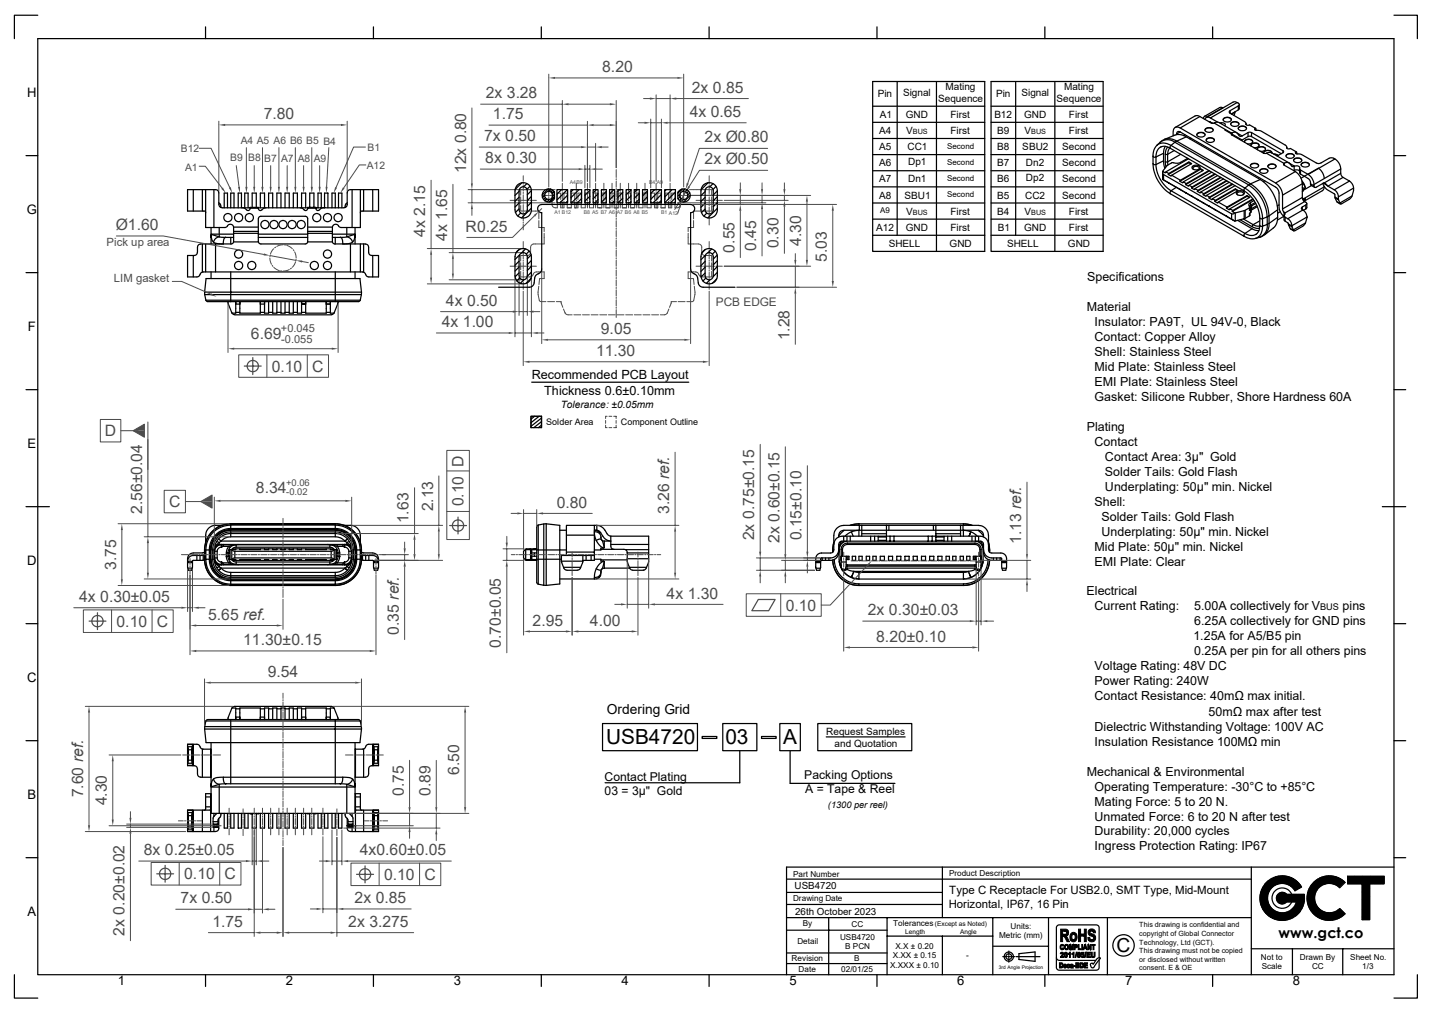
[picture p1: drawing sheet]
<svg xmlns="http://www.w3.org/2000/svg" width="297mm" height="210mm" viewBox="0 0 297 210" stroke-linecap="round" stroke-linejoin="round" font-family="sans-serif">
<defs><g id="words">
<g font-size="4.3">
<text x="125.7" y="154.2">USB4720</text>
<text x="150.5" y="154.2">03</text>
<text x="162.4" y="154.2">A</text>
</g>
<text font-size="4" x="231.6" y="197.4">C</text>
<g font-size="3.3" fill="#4b4b4b">
<text x="124.9" y="14.9">8.20</text>
<text x="100.8" y="20.4">2x 3.28</text>
<text x="143.5" y="19.2">2x 0.85</text>
<text x="54.7" y="24.7">7.80</text>
<text x="100.4" y="29.3">7x 0.50</text>
<text x="102.2" y="24.7">1.75</text>
<text x="143" y="24.2">4x 0.65</text>
<text x="146.1" y="29.4">2x Ø0.80</text>
<text x="96.7" y="35.9" transform="rotate(-90 96.7 35.9)">12x 0.80</text>
<text x="100.6" y="33.9">8x 0.30</text>
<text x="146.1" y="34">2x Ø0.50</text>
<text x="24" y="47.6">Ø1.60</text>
<text x="88.2" y="49.1" transform="rotate(-90 88.2 49.1)">4x 2.15</text>
<text x="92.7" y="49.9" transform="rotate(-90 92.7 49.9)">4x 1.65</text>
<text x="96.6" y="48">R0.25</text>
<text x="152.3" y="52.4" transform="rotate(-90 152.3 52.4)">0.55</text>
<text x="156.8" y="52" transform="rotate(-90 156.8 52)">0.45</text>
<text x="161.5" y="51.5" transform="rotate(-90 161.5 51.5)">0.30</text>
<text x="166.1" y="51" transform="rotate(-90 166.1 51)">4.30</text>
<text x="171.5" y="54.4" transform="rotate(-90 171.5 54.4)">5.03</text>
<text x="92.5" y="63.4">4x 0.50</text>
<text x="52" y="70.3">6.69</text>
<text x="91.6" y="67.8">4x 1.00</text>
<text x="124.6" y="69.2">9.05</text>
<text x="163.7" y="70.6" transform="rotate(-90 163.7 70.6)">1.28</text>
<text x="56.4" y="77">0.10</text>
<text x="64.7" y="77.1">C</text>
<text x="123.6" y="73.8">11.30</text>
<text x="21.7" y="90.5">D</text>
<text x="96.2" y="96.7" transform="rotate(-90 96.2 96.7)">D</text>
<text x="29.5" y="106.6" transform="rotate(-90 29.5 106.6)">2.56±0.04</text>
<text x="35.1" y="105.1">C</text>
<text x="53.1" y="102.1">8.34</text>
<text x="89.8" y="106" transform="rotate(-90 89.8 106)">2.13</text>
<text x="96.2" y="105" transform="rotate(-90 96.2 105)">0.10</text>
<text x="115.5" y="105.2">0.80</text>
<text x="138.8" y="106.6" transform="rotate(-90 138.8 106.6)">3.26 ref.</text>
<text x="84.8" y="108.5" transform="rotate(-90 84.8 108.5)">1.63</text>
<text x="156.4" y="112" transform="rotate(-90 156.4 112)">2x 0.75±0.15</text>
<text x="161.7" y="112.5" transform="rotate(-90 161.7 112.5)">2x 0.60±0.15</text>
<text x="166.2" y="112" transform="rotate(-90 166.2 112)">0.15±0.10</text>
<text x="211.8" y="112.8" transform="rotate(-90 211.8 112.8)">1.13 ref.</text>
<text x="24.1" y="118.2" transform="rotate(-90 24.1 118.2)">3.75</text>
<text x="16.4" y="124.8">4x 0.30±0.05</text>
<text x="138.3" y="124.1">4x 1.30</text>
<text x="24.2" y="129.9">0.10</text>
<text x="32.5" y="129.9">C</text>
<text x="43.2" y="128.4">5.65 ref.</text>
<text x="82.7" y="131.6" transform="rotate(-90 82.7 131.6)">0.35 ref.</text>
<text x="110.5" y="129.7">2.95</text>
<text x="122.4" y="129.7">4.00</text>
<text x="163" y="126.6">0.10</text>
<text x="180" y="127.6">2x 0.30±0.03</text>
<text x="50.4" y="133.7">11.30±0.15</text>
<text x="103.9" y="134.3" transform="rotate(-90 103.9 134.3)">0.70±0.05</text>
<text x="181.7" y="133">8.20±0.10</text>
<text x="55.5" y="140.3">9.54</text>
<text x="95.2" y="160.7" transform="rotate(-90 95.2 160.7)">6.50</text>
<text x="17.2" y="165.3" transform="rotate(-90 17.2 165.3)">7.60 ref.</text>
<text x="22.2" y="167" transform="rotate(-90 22.2 167)">4.30</text>
<text x="83.7" y="165" transform="rotate(-90 83.7 165)">0.75</text>
<text x="89.3" y="165" transform="rotate(-90 89.3 165)">0.89</text>
<text x="29.8" y="177.3">8x 0.25±0.05</text>
<text x="74.6" y="177.3">4x0.60±0.05</text>
<text x="38.2" y="182.3">0.10</text>
<text x="46.6" y="182.3">C</text>
<text x="79.6" y="182.4">0.10</text>
<text x="88" y="182.4">C</text>
<text x="37.5" y="187.3">7x 0.50</text>
<text x="73.6" y="187.2">2x 0.85</text>
<text x="25.8" y="194" transform="rotate(-90 25.8 194)">2x 0.20±0.02</text>
<text x="44" y="192.1">1.75</text>
<text x="72.2" y="192.1">2x 3.275</text>
</g>
<text font-size="3" x="265.1" y="194.4">www.gct.co</text>
<text font-size="2.9" x="125.8" y="148">Ordering Grid</text>
<g font-size="2.7">
<text x="5.6" y="20.1">H</text>
<text x="5.6" y="44.4">G</text>
<text x="5.8" y="68.6">F</text>
<text x="5.7" y="92.9">E</text>
<text x="5.6" y="117.2">D</text>
<text x="5.6" y="141.4">C</text>
<text x="5.7" y="165.7">B</text>
<text x="5.7" y="189.9">A</text>
<text x="24.5" y="204.3">1</text>
<text x="59.3" y="204.3">2</text>
<text x="94.1" y="204.2">3</text>
<text x="128.9" y="204.2">4</text>
<text x="163.7" y="204.2">5</text>
<text x="198.5" y="204.2">6</text>
<text x="233.3" y="204.2">7</text>
<text x="268.2" y="204.2">8</text>
</g>
<g font-size="2.6">
<text x="225.5" y="58.3">Specifications</text>
<text x="225.4" y="64.5">Material</text>
<text x="227" y="67.5">Insulator: PA9T, UL 94V-0, Black</text>
<text x="227" y="70.7">Contact: Copper Alloy</text>
<text x="227" y="73.8">Shell: Stainless Steel</text>
<text x="227" y="76.9">Mid Plate: Stainless Steel</text>
<text x="110.3" y="78.7">Recommended PCB Layout</text>
<text x="112.9" y="81.8">Thickness 0.6±0.10mm</text>
<text x="227" y="80">EMI Plate: Stainless Steel</text>
<text x="227" y="83.1">Gasket: Silicone Rubber, Shore Hardness 60A</text>
<text x="225.4" y="89.3">Plating</text>
<text x="227" y="92.4">Contact</text>
<text x="229.2" y="95.5">Contact Area: 3µ&quot; Gold</text>
<text x="229.2" y="98.6">Solder Tails: Gold Flash</text>
<text x="229.2" y="101.7">Underplating: 50µ&quot; min. Nickel</text>
<text x="227" y="104.8">Shell:</text>
<text x="228.4" y="108">Solder Tails: Gold Flash</text>
<text x="228.4" y="111">Underplating: 50µ&quot; min. Nickel</text>
<text x="227" y="114.1">Mid Plate: 50µ&quot; min. Nickel</text>
<text x="227" y="117.2">EMI Plate: Clear</text>
<text x="225.4" y="123.4">Electrical</text>
<text x="227" y="126.5">Current Rating:</text>
<text x="247.7" y="126.5">5.00A collectively for V</text>
<text x="247.7" y="129.6">6.25A collectively for GND pins</text>
<text x="278.5" y="126.5">pins</text>
<text x="247.5" y="132.8">1.25A for A5/B5 pin</text>
<text x="247.7" y="135.9">0.25A per pin for all others pins</text>
<text x="227" y="139">Voltage Rating: 48V DC</text>
<text x="227" y="142.1">Power Rating: 240W</text>
<text x="227" y="145.2">Contact Resistance: 40mΩ max initial.</text>
<text x="250.7" y="148.3">50mΩ max after test</text>
<text x="227" y="151.5">Dielectric Withstanding Voltage: 100V AC</text>
<text x="227" y="154.6">Insulation Resistance 100MΩ min</text>
<text x="225.4" y="160.8">Mechanical &amp; Environmental</text>
<text x="227" y="163.9">Operating Temperature: -30°C to +85°C</text>
<text x="227" y="167">Mating Force: 5 to 20 N.</text>
<text x="227" y="170.1">Unmated Force: 6 to 20 N after test</text>
<text x="227" y="173.2">Durability: 20,000 cycles</text>
<text x="227" y="176.3">Ingress Protection Rating: IP67</text>
</g>
<text font-size="2.5" fill="#4b4b4b" x="148.5" y="63.5">PCB EDGE</text>
<g font-size="2.5">
<text x="125.4" y="161.8">Contact Plating</text>
<text x="166.8" y="161.4">Packing Options</text>
<text x="125.4" y="164.9">03 = 3µ&quot; Gold</text>
<text x="167" y="164.4">A = Tape &amp; Reel</text>
</g>
<g font-size="2.4">
<text x="196.9" y="185.3">Type C Receptacle For USB2.0, SMT Type, Mid-Mount</text>
<text x="196.8" y="188.2">Horizontal, IP67, 16 Pin</text>
</g>
<g font-size="2.3" fill="#4b4b4b">
<text x="22.1" y="50.9">Pick up area</text>
<text x="23.6" y="58.5">LIM gasket</text>
<text x="58.3" y="68.9">+0.045</text>
<text x="58.3" y="71.1">-0.055</text>
</g>
<g font-size="2.1">
<text x="182" y="20.2">Pin</text>
<text x="187.3" y="20">Signal</text>
<text x="194.6" y="21.2">Sequence</text>
<text x="196.1" y="18.7">Mating</text>
<text x="206.6" y="20.2">Pin</text>
<text x="211.9" y="20">Signal</text>
<text x="219.1" y="21.2">Sequence</text>
<text x="220.7" y="18.7">Mating</text>
<text x="182.3" y="27.8">A4</text>
<text x="182.5" y="24.4">A1</text>
<text x="187.9" y="24.4">GND</text>
<text x="188" y="27.8">V</text>
<text x="197.1" y="24.4">First</text>
<text x="197.1" y="27.8">First</text>
<text x="206.2" y="24.4">B12</text>
<text x="206.8" y="27.8">B9</text>
<text x="212.4" y="24.4">GND</text>
<text x="212.5" y="27.8">V</text>
<text x="221.7" y="24.4">First</text>
<text x="221.7" y="27.8">First</text>
<text x="182.3" y="31.1">A5</text>
<text x="182.3" y="34.5">A6</text>
<text x="188.2" y="31.1">CC1</text>
<text x="188.4" y="34.3">Dp1</text>
<text x="206.8" y="31.1">B8</text>
<text x="206.8" y="34.5">B7</text>
<text x="212" y="31.1">SBU2</text>
<text x="212.8" y="34.5">Dn2</text>
<text x="220.3" y="31.1">Second</text>
<text x="220.3" y="34.5">Second</text>
<text x="182.3" y="37.8">A7</text>
<text x="182.3" y="41.2">A8</text>
<text x="187.6" y="41.2">SBU1</text>
<text x="188.4" y="37.8">Dn1</text>
<text x="206.8" y="37.8">B6</text>
<text x="206.8" y="41.2">B5</text>
<text x="212.6" y="41.2">CC2</text>
<text x="212.8" y="37.6">Dp2</text>
<text x="220.3" y="37.8">Second</text>
<text x="220.3" y="41.2">Second</text>
<text x="181.7" y="47.8">A12</text>
<text x="187.9" y="47.8">GND</text>
<text x="188" y="44.5">V</text>
<text x="197.1" y="44.5">First</text>
<text x="197.1" y="47.8">First</text>
<text x="206.8" y="44.5">B4</text>
<text x="206.9" y="47.8">B1</text>
<text x="212.4" y="47.8">GND</text>
<text x="212.5" y="44.5">V</text>
<text x="221.7" y="44.5">First</text>
<text x="221.7" y="47.8">First</text>
<text x="184.3" y="51.2">SHELL</text>
<text x="196.9" y="51.2">GND</text>
<text x="208.9" y="51.2">SHELL</text>
<text x="221.5" y="51.2">GND</text>
<text x="116.3" y="84.6">Tolerance: ±0.05mm</text>
<text x="171.4" y="152.3">Request Samples</text>
<text x="173.1" y="154.8">and Quotation</text>
</g>
<g font-size="2.1" fill="#4b4b4b">
<text x="49.9" y="29.9">A4 A5 A6 B6 B5 B4</text>
<text x="37.5" y="31.6">B12</text>
<text x="38.4" y="35.4">A1</text>
<text x="47.8" y="33.5">B9</text>
<text x="51.5" y="33.4">B8</text>
<text x="54.8" y="33.5">B7</text>
<text x="58.3" y="33.6">A7</text>
<text x="61.7" y="33.6">A8</text>
<text x="65.1" y="33.6">A9</text>
<text x="76.1" y="35.1">A12</text>
<text x="76.2" y="31.4">B1</text>
</g>
<g font-size="2">
<text x="164.8" y="184.4">USB4720</text>
<text x="164.9" y="189.6">26th October 2023</text>
</g>
<g font-size="1.9">
<text x="113.3" y="88.1">Solder Area</text>
<text x="128.8" y="88.2">Component Outline</text>
<text x="273.8" y="126.5">BUS</text>
<text x="171.7" y="167.5">(1300 per reel)</text>
</g>
<g font-size="1.9" fill="#4b4b4b">
<text x="59.3" y="100.7">+0.06</text>
<text x="59.4" y="102.6">-0.02</text>
</g>
<g font-size="1.7">
<text x="196.4" y="30.8">Second</text>
<text x="196.4" y="34.1">Second</text>
<text x="196.4" y="37.5">Second</text>
<text x="196.4" y="40.8">Second</text>
<text x="182.6" y="44.2">A9</text>
<text x="164.5" y="181.7">Part Number</text>
<text x="196.8" y="181.6">Product Description</text>
<text x="164.5" y="186.8">Drawing Date</text>
<text x="166.5" y="192">By</text>
<text x="185.2" y="191.9">Tolerances</text>
<text x="165.4" y="195.8">Detail</text>
<text x="174.2" y="194.8">USB4720</text>
<text x="175.3" y="196.8">B PCN</text>
<text x="176.6" y="192.2">CC</text>
<text x="185.7" y="196.6">X.X ± 0.20</text>
<text x="207.2" y="194.5">Metric (mm)</text>
<text x="209.6" y="192.6">Units:</text>
<text x="164.2" y="199.2">Revision</text>
<text x="165.6" y="201.4">Date</text>
<text x="174.5" y="201.4">02/01/25</text>
<text x="177.2" y="199.2">B</text>
<text x="184.6" y="200.7">X.XXX ± 0.10</text>
<text x="185.1" y="198.7">X.XX ± 0.15</text>
<text x="200.4" y="198.7">-</text>
<text x="261.5" y="199">Not to</text>
<text x="261.7" y="200.9">Scale</text>
<text x="269.6" y="199">Drawn By</text>
<text x="272.1" y="200.9">CC</text>
<text x="280" y="199">Sheet No.</text>
<text x="282.5" y="200.9">1/3</text>
</g>
<g font-size="1.5">
<text x="189.3" y="27.8">BUS</text>
<text x="213.9" y="27.8">BUS</text>
<text x="189.3" y="44.5">BUS</text>
<text x="213.9" y="44.5">BUS</text>
<text x="236.3" y="194">copyright of Global Connector</text>
<text x="236.3" y="192.2">This drawing is confidential and</text>
<text x="236.3" y="195.8">Technology, Ltd (GCT).</text>
<text x="236.3" y="197.6">This drawing must not be copied</text>
<text x="236.3" y="201.2">consent. E &amp; OE</text>
<text x="236.3" y="199.4">or disclosed without written</text>
</g>
<g font-size="1.4">
<text x="193.9" y="191.9">(Except as Noted)</text>
<text x="187.7" y="193.6">Length</text>
<text x="199.1" y="193.6">Angle</text>
</g>
<g font-size="1.1" fill="#4b4b4b">
<text x="118.2" y="38.1">A4B9</text>
<text x="134.7" y="38.1">B4 A9</text>
<text x="115" y="44.3">A1 B12</text>
<text x="121.1" y="44.3">B8 A5 B7 A6 A7 B6 A8 B5</text>
<text x="137.1" y="44.5">B1 A12</text>
</g>
<text font-size="1" x="207.2" y="200.9">3rd Angle Projection</text>
</g></defs>
<g fill="none" stroke="#000" stroke-width=".25">
<path d="M7.8 8h281.3v194.1h-281.3zM7.8 3.2h-4.8v4.8M42.6 5.6v2.4M77.4 5.6v2.4M112.3 5.6v2.4M147.1 5.6v2.4M181 16.9h23.2v35.2h-23.2zM181.9 5.6v2.4M186.1 16.9v31.9M194.2 16.9v35.2M205.5 16.9h23.3v35.2h-23.3zM210.7 16.9v31.9"/>
<path d="M216.7 5.6v2.4M218.8 16.9v35.2M251.5 5.6v2.4M289.1 3.2h4.9v4.8M5.4 32.3h2.4M40.1 39.3v4.5M42 39.3v4.5M42.7 39.3v7.9l4.2-.1a.84 .84 0 0 1 1.5-.3l.1 3.3-.3 .4-6.6 .1M44.4 39.3v7.9M73 39.3v7.9M74.7 39.3v7.9l-4.2-.1a.84 .84 0 0 0-1.5-.3l-.1 .3M75.4 39.3v4.5"/>
<path d="M77.3 39.3v4.5M181 22h23.2M181 25.4h23.2M181 28.7h23.2M181 32.1h23.2M181 35.4h23.2M181 38.7h23.2M205.5 22h23.3M205.5 25.4h23.3M205.5 28.7h23.3M205.5 32.1h23.3M205.5 35.4h23.3"/>
<path d="M205.5 38.7h23.3M289.1 32.3h2.4M5.4 56.5h2.4M40.1 53v4.4M41.6 50.6a.65 .65 0 0 0-.6 .7v1a.69 .69 0 0 1-.7 .7h-1.4v4.4h1.9a1.11 1.11 0 0 0 .9-.9l.4-.1M42 50.6v5.8M42.1 56.4h33.1M42.7 50.6v5.8M43.8 47.2v3.4M43.8 56.4v1.3M43.8 48.7a1.6 1.6 0 0 0 2 1.9h.5l.1-1 .4-.4M43.8 48.7v.5"/>
<path d="M43.8 48.5v.2M43.8 48.5l1.7 .6M43.8 48.5h4.7M44.7 50.6v5.8M45.4 42l.4 .5v.5M45.4 42.4v-2.4a.65 .65 0 0 0-.7-.7h-5.8v4.5h3.5l.3 .3M45.4 42.4a.65 .65 0 0 0 .7 .7M45.5 49.1l1.3 .1M45.5 49.1a1.41 1.41 0 0 0-1.2 1.1M45.5 47.2v1.9M46.1 43.1h5.8M46.5 43.1v-3.1h.7v3.1"/>
<path d="M46.8 49.2h.1M46.8 49.2h1.7M47.9 43.1v-3.1h.6v3.1M47.9 49.2v1.4M47.9 56.4v6.1M48.5 47.1h5.1M48.5 48h5.1M48.5 48.4h5.1M48.5 50.1h5.1M49.4 43.1v-3.1h.7v3.1M50.3 43.1l.5 .1a.71 .71 0 0 0 1 .3l.1-.3M50.8 43.1v-3.1h.7v3.1"/>
<path d="M51.9 43.2v-.2h1.7v.2M51.9 43.2h1.7M52.3 43v-3h.8v3M53.6 43.1h10.2M53.6 49.2h10.2M53.6 48.5h10.2M53.6 45.3v4.8M53.6 45.3l.1-.3 .4-.2h9.2l.4 .2 .1 .3v4.8l-.2 .4-9.5 .1-.4-.2-.1-.3M54 43.1v-3.1h.9v3.1M55.2 43.1l-.5 .1a.71 .71 0 0 1-1 .3l-.1-.3M55.7 43.1v-3.1h.9v3.1M57.4 43.1v-3.1h.9v3.1"/>
<path d="M59.1 43.1v-3.1h.9v3.1M60.8 43.1v-3.1h.9v3.1M62.3 43.1l.4 .1a.68 .68 0 0 0 1 .3l.1-.3M62.5 43.1v-3.1h.9v3.1M63.8 43.2h1.7M63.8 47.1h5.1M63.8 48h5.1M63.8 48.4h5.1M63.8 50.1h5.1M64.2 43v-3h.9v3M65.5 43.1h5.8M66 43.1v-3.1h.6v3.1"/>
<path d="M67.1 43.1l-.5 .1a.71 .71 0 0 1-1 .3l-.1-.5h-1.7v.2M67.3 43.1v-3.1h.7v3.1M68.9 43.1v-3.1h.6v3.1M68.9 47.2v2.9l.3 .4 6.6 .1M68.9 49.2h1.7M68.9 48.5h4.7M69.5 49.2v1.4M69.5 56.4v6.1M70.2 43.1v-3.1h.7v3.1M70.6 49.2h.1M71.3 43.1a.65 .65 0 0 0 .7-.7v-2.4a.65 .65 0 0 1 .7-.7h5.8v4.5h-3.5l-.3 .3M71.9 47.2v1.9a1.47 1.47 0 0 1 1.2 1.1"/>
<path d="M72 42l-.4 .5v.5M72.7 50.6v5.8M73.6 48.5v.1a1.68 1.68 0 0 1-2 2h-.5l-.2-1.2-.3-.2M73.6 48.5l-2 .7h-1M73.6 49.2h.1M73.6 47.2v3.4M73.6 56.4v1.3M74.7 50.6v5.8M75.4 50.6v5.8M75.8 50.6a.65 .65 0 0 1 .7 .7v1a.65 .65 0 0 0 .6 .7h1.4v4.4h-2a1.11 1.11 0 0 1-.9-.9l-.4-.1M77.3 53v4.4M181 42.1h23.2"/>
<path d="M181 45.4h23.2M181 48.8h23.2M205.5 42.1h23.3M205.5 45.4h23.3M205.5 48.8h23.3M289.1 56.5h2.4M42.4 60.6l.1 .5M42.4 60.6l.3-2.9h32l.3 2.9M42.4 60.6h32.6M42.5 61.1h32.5l-.3 1.1M42.5 61.1l.2 1.1M42.7 62.2h32"/>
<path d="M42.7 62.2l.3 .3h4.9M47.3 62.5l.8 2.4 .6 .3M48.7 65.3h20M48.9 63h.8zM48.9 63v-.5v2.4h-.8M48.9 64.8h.8M49.7 63v-.5v2.4h4.3v-2.4v.5M54 63h.9zM54 64.8h.9M55.7 62.5v2.4h-.8v-2.4v.5M55.7 64.8h.9M56.6 62.5v2.4h.8v-2.4"/>
<path d="M57.4 64.8h.9M58.3 62.5v2.4h.8v-2.4M59.1 64.8h.9M60 62.5v2.4h.8v-2.4M60.8 64.8h.9M61.7 62.5v2.4h.8v-2.4v.5h.9v-.5v2.4h4.3v-2.4v.5h.8v-.5v2.4h.8M62.5 64.8h.9M67.7 64.8h.8M70.1 62.5l-.8 2.4-.6 .3M74.7 62.2l-.3 .3h-26.5M75 60.6l-.1 .5M5.4 80.8h2.4"/>
<path d="M289.1 80.8h2.4M5.4 105h4.8M38.9 116.4h1M38.9 116.6h1M38.9 117.8h1M40.8 115.2v1M41.5 115.2v1M42 115.2h-1.9a1.16 1.16 0 0 0-1.2 1.1M42.1 115.1v1.1M42.3 114.6h.1M42.4 114.5l-.4 .1h-1.9a1.16 1.16 0 0 0-1.2 1.2v1.8l.2 .6h.7l.1-.6 .1-1.4 2.4-.1M42.4 115.9a5.4 5.4 0 0 0 5.5 5.5"/>
<path d="M42.4 115l-.4 .1M42.4 115.9h1.2M42.4 114h1.2M42.4 114v1.9M43.6 115.9a4.3 4.3 0 0 0 4.3 4.3M43.6 114v1.9M44.1 115.9a3.8 3.8 0 0 0 3.8 3.8M44.1 115.9h.3M44.1 114h.3M44.1 114v1.9M44.4 114a3.4 3.4 0 0 1 3.5-3.4h21.6a3.4 3.4 0 0 1 3.4 3.4M44.4 115.9a3.4 3.4 0 0 0 3.5 3.4h21.6a3.4 3.4 0 0 0 3.4-3.4"/>
<path d="M44.4 114v1.9M44.5 113.6h.1M44.5 115.7a1.45 1.45 0 0 0 1.4 1.4v-.6M44.5 114.3h.5M44.5 115.7h.5M44.5 114.3v1.4M44.5 116.4h.1M44.5 116.3v-.1a.98 .98 0 0 0 1 .9M44.5 116.4v.1M44.5 116.3v.1M44.6 116.5v.1M44.6 116.6l.9 .9"/>
<path d="M44.7 110.9a4.4 4.4 0 0 1 3.2-1.3h21.6a4.5 4.5 0 0 1 4.5 4.4v1.9a4.5 4.5 0 0 1-4.5 4.5h-21.6a4.5 4.5 0 0 1-4.5-4.5v-1.9a4.4 4.4 0 0 1 1.3-3.1zM44.9 112.4l.6 .1M45 115.7a.87 .87 0 0 0 .9 .8M45 114.3v1.4M45.3 118.2l.5-.4zM45.3 111.7l.5 .5M45.5 112.9h26.4M45.5 117.1h26.4M45.5 112.9a.99 .99 0 0 0-1 .8v-.1M45.5 117.5l-.6 .1M45.5 112.5l-.8 .6-.2 .5M45.5 112.5v.4"/>
<path d="M45.5 117.1v.4M45.5 117.5l.3 .3M45.8 117.8a2.72 2.72 0 0 0 2.1 .9M45.8 117.8h25.7M45.8 112.2h25.7M45.8 112.2l-.3 .3M45.9 113.4v-.5a1.45 1.45 0 0 0-1.4 1.4M45.9 113.4a.87 .87 0 0 0-.9 .9M45.9 113.4h.1M45.9 116.5h.1M46 112.9a1.34 1.34 0 0 0-1.5 1.4v1.4a1.38 1.38 0 0 0 1.5 1.3M46 116.5l.1 .2"/>
<path d="M46 112.9v.5M46 116.5v.6M46 108.9h-1.3a2.02 2.02 0 0 0-2 2v1.6M46.1 116.7l.3 .3M46.1 113.3h1.4M46.1 116.7h1.4M46.1 113.3l-.1 .1M46.4 117.1l24.7-.1-.1 .1M46.4 112.9h22M46.4 112.9l-.3 .4M46.9 115.3h.7M46.9 115.4l.1 .5 .5 .8"/>
<path d="M46.9 114.6h.7M46.9 115.4h.4M46.9 114.6v.8M47.4 114.6v.7M47.5 113.3l-.4 .6-.2 .7M47.5 116.7l1.4 .3M47.5 113.3l.2 .2M47.7 116.4l-.2 .3M47.9 109.9h21.6zM47.9 108.6v.2M47.9 108.9a5.1 5.1 0 0 0-5.2 5.1v1.9a5.1 5.1 0 0 0 5.2 5.2h21.6a5.1 5.1 0 0 0 5.2-5.2v-1.9M47.9 108.6a5.4 5.4 0 0 0-5.5 5.4"/>
<path d="M47.9 109.8a4.3 4.3 0 0 0-4.3 4.2M47.9 109.9a4.1 4.1 0 0 0-4.1 4.1v1.9a4.1 4.1 0 0 0 4.1 4.1M47.9 110.3a3.8 3.8 0 0 0-3.8 3.7M47.9 111.3a2.72 2.72 0 0 0-2.1 .9M47.9 111.3h21.6a2.72 2.72 0 0 1 2 .9M47.9 108.8v1M47.9 110.3v1M47.9 118.7v1M47.9 108.6h21.6M47.9 108.8h21.6M47.9 109.8h21.6M47.9 110.3h21.6"/>
<path d="M47.9 119.7h21.6M47.9 118.7h21.6M48 116l.4 .4 .6 .1M48.1 113.9v2.1M48.1 113.9l.6 .4M48.3 116v.2h20.8v-.2M48.7 115.7l-.6 .3M48.7 114.3h20M48.7 115.7h20M48.7 114.3v1.4M48.9 113.8v.1h-1.3v2.1h1.3v.2M48.9 112.9l-1.4 .4"/>
<path d="M49 113.4v-.5a1.82 1.82 0 0 0-1.7 2.4 1.66 1.66 0 0 0 1.7 1.7v-.5M49 113.4l-.6 .2-.4 .3M49 113.4h19.4M49 116.5h19.4M49.3 117l.1 .1M49.4 112.9h-.1M49.7 113.8v.1h4.3v-.1M49.7 116.2v-.2h4.3v.2M54.9 113.8v.1h.8v-.1M54.9 116.2v-.2h.8v.2M56.6 113.8v.1h.8v-.1M56.6 116.2v-.2h.8v.2"/>
<path d="M58.3 113.8v.1h.8v-.1M58.3 116.2v-.2h.8v.2M60 113.8v.1h.8v-.1M60 116.2v-.2h.8v.2M61.7 113.8h7.4v.1M61.7 113.8v.1h.8v-.1M61.7 116.2v-.2h.8v.2M61.7 113.8h-13.4v.1M63.4 113.8v.1h4.3v-.1M63.4 116.2v-.2h4.3v.2M68 112.9h.1M68.1 117l-.1 .1"/>
<path d="M68.4 112.9a1.84 1.84 0 0 1 1.7 2.4 1.7 1.7 0 0 1-1.7 1.7v-.5M68.4 113.4l.6 .2 .4 .3M68.4 112.9v.5M68.5 113.8v.1h1.3v2.1h-1.3v.2M68.7 115.7l.6 .3M68.7 114.3v1.4M69.3 113.9l-.6 .4M69.3 113.9v2.1M69.4 116l-.4 .4-.6 .1M69.5 108.6a5.4 5.4 0 0 1 5.5 5.4M69.5 108.9a5.1 5.1 0 0 1 5.2 5.1M69.5 109.8a4.3 4.3 0 0 1 4.3 4.2"/>
<path d="M69.5 109.9a4.1 4.1 0 0 1 4.1 4.1v1.9a4.2 4.2 0 0 1-4.1 4.1M69.5 110.3a3.8 3.8 0 0 1 3.8 3.7M69.5 108.6v1.2M69.5 110.3v1M69.5 118.7v1M69.7 116.4l.2 .3M69.7 113.9v2.1M69.8 114.6h.7M69.8 115.3h.7M69.9 113.3l.4 .6 .1 .7M69.9 116.7l-1.4 .3M69.9 112.9v.4"/>
<path d="M69.9 113.3h1.4l.1 .1M69.9 116.7h1.4M70 114.6v.7M70.1 115.4h.4M70.4 115.4v.5l-.5 .8M70.5 114.6v.8M71 113l.3 .2M71 112.9h-2.5l1.4 .4M71 112.9v.1M71.3 116.7l-.3 .3M71.4 108.9h1.3a2.02 2.02 0 0 1 2 2v1.6M71.4 112.9a1.34 1.34 0 0 1 1.5 1.4v1.4a1.37 1.37 0 0 1-1.5 1.3"/>
<path d="M71.4 112.9v.5M71.4 116.5v.6M71.4 116.5l-.1 .2M71.4 113.4h.1M71.4 116.5h.1M71.5 113.4v-.5a1.45 1.45 0 0 1 1.4 1.4M71.5 113.4a.87 .87 0 0 1 .8 .9M71.5 117.8a2.72 2.72 0 0 1-2 .9M71.5 112.2l.4 .3 .6-.1M71.7 112.1l.4-.4-.6 .5M71.9 112.9v-.4a1.53 1.53 0 0 1 1 1.2M71.9 112.9a.98 .98 0 0 1 1 .8"/>
<path d="M71.9 117.5l.6 .1M71.9 117.1v.4M71.9 117.5l-.4 .3M72 118.2l-.5-.4 .6 .4M72.3 115.7a.87 .87 0 0 1-.8 .8M72.3 114.3v1.4M72.3 114.3h.6M72.3 115.7h.6M72.5 117.6h.1M72.8 116.6h.1M72.8 116.6l-.9 .9M72.8 116.5v.1"/>
<path d="M72.9 116.5h-.1M72.9 116.4v.1M72.9 116.3v.1M72.9 116.4h.1M72.9 115.7a1.45 1.45 0 0 1-1.4 1.4v-.6M72.9 116.3h.1M72.9 116.2a.98 .98 0 0 1-1 .9M72.9 113.6v.1M72.9 114h.4v1.9h-.4M72.9 114v1.9M73.3 115.9a3.8 3.8 0 0 1-3.8 3.8M73.8 115.9a4.3 4.3 0 0 1-4.3 4.3"/>
<path d="M73.8 115.9h1.2M73.8 114h.9M73.8 114v1.9M74.7 114h.3M74.9 114a5.4 5.4 0 0 0-5.4-5.4h-21.6a5.4 5.4 0 0 0-5.4 5.4v1.9a5.4 5.4 0 0 0 5.4 5.4h21.6a5.4 5.4 0 0 0 5.4-5.4M75 114v1.9M75 114.5l.4 .1h1.9a1.19 1.19 0 0 1 1.2 1.2v1.8l-.2 .6h-.7l-.1-.6-.1-1.4-2.4-.1M75 115l.4 .1M75 115.9a5.4 5.4 0 0 1-5.5 5.5M75 114.6h.1M75.2 115.1v1M75.4 115.2h1.9a1.16 1.16 0 0 1 1.2 1.1"/>
<path d="M75.8 115.2v1M76.5 115.2v1M77.5 116.4h1M77.5 116.6h1M77.5 117.8h.9M108.9 116h2.4M108.9 113.9h2.4M109 113.9v2.1M110 113.8v.1zM110 116v.2zM110 113.9v2.1M110.3 113.9v2.1"/>
<path d="M110.4 115.3h.9M110.4 114.6h.9M110.7 113.9l.1-.1h.5h-2.2l-.5 .5v1.4l.5 .5h2.2h-.5l-.1-.2M110.8 113.8v.1zM110.8 116v.2zM110.8 114.6v.7M111.3 115.9h5.1M111.3 114v6.7l.3 .4M111.3 114h6.2M111.6 108.8l1.2-.2v12.7M111.6 108.8v12.3M111.6 108.8l-.3 .3v4.9"/>
<path d="M113.3 108.6l2.8 .3v12.2l-2.8 .3M113.3 108.6v12.8M113.3 108.6h-.5M116.1 109.9h1.4M116.4 116.3h4.5M116.9 117.6h3.5M117.5 114.5h5.8M117.5 110.9h5.8M120.9 115.2a3.8 3.8 0 0 1-.7 2.8l-.5 .2h-2.1l-.4-.1-.3-.3a4.2 4.2 0 0 1-.5-2.6h6.9M121.6 115.2v1M122.6 115.2v1M123.3 115.9h1.3v.4h.5"/>
<path d="M123.3 108.9v7.3h-2.4M123.3 119.7v.3M123.7 112l.6 1 .8 .6M123.7 112a.82 .82 0 0 1 .9-.2 .82 .82 0 0 1 .5 .9l.2 .8M123.8 110h.1M123.8 109.9l.6 .3 .6 1a2.02 2.02 0 0 0 1.7 1M123.8 109.9h-.5l.6 .1M123.8 108.9v1M123.8 119.9l-.1 .1M123.9 110l.3 .2M123.9 119.9l-.6 .1M123.9 119.9h.1"/>
<path d="M124.2 119.7l-.2 .2M124.2 110.2l.1 .1zM124.3 119.6l-.1 .1M124.3 110.3l.1 .1M124.3 119.6v.1M124.4 110.4l.1 .1M124.6 119.2l-.1 .1M124.6 118.5v.7l-.3 .4M124.6 113.9h4.8a.65 .65 0 0 1 .7 .7 5 5 0 0 0 .5 3.2M124.6 111.5a1.18 1.18 0 0 0-1.3-1.3v.7l.4 1.1M124.6 111.3v.2M124.6 116.1h5.5"/>
<path d="M124.7 111.5a.65 .65 0 0 0 .6 .7M125.1 116.3a3.8 3.8 0 0 0-1.8 3.4 1.18 1.18 0 0 0 1.3-1.2M125.1 116.3l.2 .1M125.1 113.6h-.5v.4h-1.3M125.3 117.8a.65 .65 0 0 0-.6 .7M125.3 113.5l-.2 .1M125.3 116.4v.1a1.94 1.94 0 0 1-.8 1.7l-.8-.3M125.3 117.8h5.3M125.3 112.2v1.3M125.3 116.4v1.4M125.3 112.2h1.4M126.7 112.9h7.8"/>
<path d="M126.7 111.2l-.6-.3-.6-1a2.04 2.04 0 0 0-1.8-1h-6.2l-.1 6.3M127.4 113.9a.65 .65 0 0 1-.7-.7v-2h7.8v5.2l-.5 1.5-.6 .3h-2.2l-.6-.4M129.7 113.9h4.8M130.1 115.8h4.4M130.1 114.6h4.4M130.5 117.6h3.6M133.5 118.2h.1M169.2 116.4h1M169.2 116.6h1M169.2 117.8h.9M170.2 116.3l.2-.1h1.9a1.66 1.66 0 0 0 1.6-1.7v-1.6a.69 .69 0 0 1 .7-.7h28.7a.65 .65 0 0 1 .7 .7v1.6a1.7 1.7 0 0 0 1.7 1.7h1.9l.2 .1M170.5 115.7v.5"/>
<path d="M171.2 115.7v.5M171.9 115.7v.5M172.7 114.5v-.5v.5M172.7 114h.2M172.9 111v3a.65 .65 0 0 1-.6 .6h-1.9a1.16 1.16 0 0 0-1.2 1.2v1.8l.2 .6h.6l.2-.6v-1.9h2.1a1.66 1.66 0 0 0 1.6-1.7M172.9 112.5l-.2 1.5M173 112.9a1.66 1.66 0 0 1 1.6-1.7h28.7a1.7 1.7 0 0 1 1.7 1.7M173 116a5.1 5.1 0 0 0 5.1 5M173.9 111.3a1.14 1.14 0 0 1 1.1-1.4h28a1.11 1.11 0 0 1 1 1.4M174 113.9v2.2M174.1 116.1l.1 .6 .3 .5M174.1 116.5v.3"/>
<path d="M174.1 116.5v-.1l.5 1.7M174.1 116.6l.4 .6M174.2 113l-.1 .6M174.2 116.8v.3M174.2 117.1h.1M174.2 117.1l.2 .5M174.3 112.5l-.1 .5M174.4 117.6h.1M174.4 112.3l-.1 .2M174.4 117.6l.2 .5M174.5 116.1v.1M174.5 113.9v3.6l.2 .7h.6l.2-.7v-2.2"/>
<path d="M174.5 115.3h1.6v.7h-.6M174.5 113.9h.2M174.5 116.5h1M174.5 112.2l-.1 .1M174.5 117.9h.1M174.5 117.9l.1 .2M174.6 118.1h.7M174.7 113.9v1.4M174.8 118.2a4.1 4.1 0 0 0 3.3 1.8v-1.3M175 108.9h8.9M175 108.9a2.02 2.02 0 0 0-2 2.1M175 111.2v1"/>
<path d="M175 112.3l-.5 .4-.4 .6M175.1 109.9l-1.1 1.2M175.1 112.2l-.1 .1M175.3 118.2h.1M175.4 117.9l.3 .2M175.4 117.7l.3 .1M175.5 117.4h.2M175.5 117.1h.2M175.6 115.3v.7M175.7 111.2v1a1.7 1.7 0 0 0-1.6 1.7M175.7 112.6a1.3 1.3 0 0 0-1.2 1.3M175.7 112.9a1.01 1.01 0 0 0-1 1"/>
<path d="M175.7 118.1l-.4 .1M175.7 118.1l1.4 .4M175.7 117.8h26.5M175.7 112.9h26.5M175.7 112.6v.3M175.7 117.1v.3M175.7 117.8v.3M175.7 117.4h26.5M175.7 117.1h26.5M175.7 112.6h26.5M175.9 115.3v.7M176.3 111.2v1"/>
<path d="M176.6 110.2l.4 1M176.8 115.3h.7v.9h-.7zM177.1 118.5l-.5 1.2zM177.1 118.5l1 .2M177.1 118.5h23.8M178.1 108.6h21.7zM178.1 108.6l-1.8 .3 1.8-.3v.3M178.1 111.2v-1.3a4.1 4.1 0 0 0-2.9 1.3M178.1 115.3h.7v.9h-.7zM178.1 118.7h21.7M178.2 108.9v1M178.7 108.9v2.3"/>
<path d="M178.7 110.6h5.2M179.7 115.3h.7v.9h-.7zM180.6 111.2v1M181 115.3h.7v.9h-.7zM181.4 111.2v1M182.1 111.2v1M182.1 112h1.8M182.1 111.3h1.8M182.6 115.3h.8v.9h-.8zM183.9 108.9h10.2M183.9 108.9v3.3M184.3 115.3h.8v.9h-.8z"/>
<path d="M184.4 108.9v1M184.6 111.2v1M185.4 111.2v1M186 115.3h.8v.9h-.8zM187.7 115.3h.9v.9h-.9zM189.4 115.3h.8v.9h-.8zM191.1 115.3h.9v.9h-.9zM192.5 111.2v1M192.8 115.3h.9v.9h-.9zM193.3 111.2v1M193.6 108.9v1M194.1 108.9h8.9"/>
<path d="M194.1 112h1.7M194.1 108.9v3.3M194.1 111.3h1.7M194.1 110.6h5.1M194.5 115.3h.9v.9h-.9zM195.8 111.2v1M196.2 115.3h.7v.9h-.7zM196.6 111.2v1M197.4 111.2v1M197.6 115.3h.7v.9h-.7zM199.1 115.3h.7v.9h-.7zM199.2 108.9v2.3"/>
<path d="M199.7 108.9v1M199.8 108.9v-.3l1.8 .3M199.8 108.6l1.8 .3M199.8 111.2v-1.3a4.1 4.1 0 0 1 2.9 1.3M200.5 115.3h.7v.9h-.7zM200.9 118.5l.5 1.2-.4-1M200.9 118.5l-1.1 .2M201.4 110.2l-.4 1zM201.6 111.2v1M202.1 115.3v.7M202.2 112.6a1.3 1.3 0 0 1 1.3 1.3M202.2 112.9a1.01 1.01 0 0 1 1 1"/>
<path d="M202.2 112.6v.3M202.2 117.1v.3M202.2 117.8v.3l.4-.2M202.3 111.2v1a1.7 1.7 0 0 1 1.6 1.7v2.6l-.4 .7M202.3 115.3v.7M202.5 115.3v2.2l.2 .7M202.5 117.4h-.3M202.5 117.1h-.3M202.5 116h-.6v-.7h1.6v2.2l-.2 .7h-.6M202.5 116.5h1M202.5 117.7l-.3 .1M202.6 118.1h.7"/>
<path d="M202.7 118.2l-.5-.1-1.3 .4M202.8 112.2l.7 .5 .3 .6M202.9 109.9l1.1 1.2M203 108.9a2.06 2.06 0 0 1 2 2.1v3a.65 .65 0 0 0 .7 .6h1.9a1.16 1.16 0 0 1 1.2 1.2v1.8l-.2 .6h-.7l-.1-.6-.1-1.9h-2a1.66 1.66 0 0 1-1.7-1.7M203 111.2v1M203.2 118.2a4.1 4.1 0 0 1-3.4 1.8v-1.3M203.2 113.9h.3M203.2 113.9v1.4M203.3 118h.1M203.4 117.9l-.1 .2M203.4 117.9l-.1 .1M203.5 112.2v.1"/>
<path d="M203.5 116.1h.1M203.5 116.1v.1M203.5 113.9v2.2M203.5 112.3h.1M203.5 112.3l.3 .6M203.7 112.9l.1 .2M203.8 113.1l.1 .5M203.8 116.6l-.3 .6M203.9 116.4l-.5 1.5M203.9 116.3l-.6 1.8M204.9 116a5.1 5.1 0 0 1-5.1 5M205 112.5l.3 1.5"/>
<path d="M205 112.5l.2 2M205 114h.3M205.2 116.1a5.4 5.4 0 0 1-5.4 5.3M205.3 116.1a5.4 5.4 0 0 1-5.5 5.3v-.3h-21.7v.3a5.4 5.4 0 0 1-5.4-5.3 5.5 5.5 0 0 0 5.4 5.3M205.3 114v.5M206 115.7v.5M206.7 115.7v.5M207.4 115.7v.5M207.8 116.4h1M207.8 116.6h1M207.8 117.8h.9M286.7 105h4.8"/>
<path d="M5.4 129.3h2.4M47.9 120h21.6zM47.9 120.2v1.2M47.9 120.2h21.6M47.9 121.4h21.6M69.5 120.2v1.2M111.6 121.1l1.2 .2M112.8 121.3l.5 .1M116.1 120h7.2M178.1 121.4h21.7zM178.1 120h21.7zM289.1 129.3h2.4"/>
<path d="M5.4 153.5h2.4M38.9 154.7v.1M38.9 158.7h1M38.9 154.8l.2 .6M38.9 158.2v.1M38.9 158.2h1M38.9 154.8h1M39.1 157.6l-.2 .6M39.1 155.4v2.2h.7M39.1 155.4h.7M39.8 155.4v2.2M39.8 157.6l.1 .6"/>
<path d="M39.9 154.8l-.1 .6M39.9 158.2v.1M39.9 154.3v4.4M39.9 154.7v.1M40.1 154.3v4.4M42 155.3v5.8M42.4 151.1l.3 2.9h32l.3-2.9M42.4 151.1h32.6M42.5 150.6l-.1 .5M42.7 149.5h32M42.7 149.5l-.2 1.1M43.7 155.3v5.8"/>
<path d="M43.8 155.3h-1.7a1.11 1.11 0 0 1-.8-.9l-.5-.1h-1.9v4.4h1.4a.69 .69 0 0 1 .7 .7v1a.65 .65 0 0 0 .6 .7M43.8 154v14.6h29.8v-14.6M47.3 149.2v-.5l.8-2 .6-.3h20l.6 .3 .8 2.5M47.9 149.2v13.3M48.1 146.8h.8v2.4v-.5M48.9 148.7h.8zM48.9 146.9h.8M49.7 148.7v.5v-2.4h4.3v2.4v-.5M54 148.7h.9zM54 146.9h.9M54.9 148.7v.5v-2.4h.8v2.4M55.7 146.9h.9"/>
<path d="M56.6 149.2v-2.4h.8v2.4M57.4 146.9h.9M58.3 149.2v-2.4h.8v2.4M59.1 146.9h.9M60 149.2v-2.4h.8v2.4M60.8 146.9h.9M62.5 148.7h.9zM62.5 148.7v.5v-2.4h-.8v2.4M62.5 146.9h.9M63.4 148.7v.5v-2.4h4.3v2.4v-.5M67.7 148.7h.8zM67.7 146.9h.8"/>
<path d="M69.3 146.8h-.8v2.4v-.5M69.5 149.2h-26.4l-.4 .3M69.5 149.2h4.9l.3 .3M69.5 149.2v13.3M73.6 155.3h1.6a.89 .89 0 0 0 .8-.8l.5-.2h2v4.4h-1.4a.65 .65 0 0 0-.6 .7v1a.65 .65 0 0 1-.7 .7M73.7 155.3v5.8M74.7 149.5l.3 1.1h-32.5M74.9 150.6l.1 .5M75.4 155.3v5.8M77.3 154.3v4.4M77.5 154.3v4.4M77.5 158.7h1"/>
<path d="M77.5 154.7v.1M77.5 154.8l.1 .6M77.5 158.2h.9M77.5 154.8h.9M77.5 158.2v.1M77.6 157.6l-.1 .6M77.6 157.6h.7M77.6 155.4h.7v2.2M77.6 155.4v2.2M78.3 157.6l.1 .6M78.4 154.8l-.1 .6M78.4 158.2l.1 .1"/>
<path d="M78.5 154.7l-.1 .1M125 150h19.7v5.6h-19.7zM145.6 152.7h3.1v.4h-3.1zM149.9 150h7.1v5.6h-7.1zM153.4 155.6v6.7h-27.9M157.9 152.7h3.1v.4h-3.1zM161.7 150h4.3v5.6h-4.3zM163.9 155.6v6.8h21.7M169.6 150h19.5v5.6h-19.5zM171.4 152.8h16.3M289.1 153.5h2.4M5.4 177.8h2.4"/>
<path d="M38.9 168.4h.1M38.9 172.3h1M38.9 168h1M38.9 168.4l.2 .7M38.9 171.9h.1M38.9 171.9h1M38.9 168.4h1M39.1 171.2l-.2 .7M39.1 169.1v2.1h.7M39.1 169.1h.7M39.8 169.1v2.1M39.8 171.2l.1 .7"/>
<path d="M39.9 168.4l-.1 .7M39.9 171.9h.1M39.9 167.9v4.5M39.9 168.4h.1M40.1 167.9v4.5M41.6 161.1h2.2M42 167.9v4.5M42.7 167.3h1M42.7 165.2h1M43.7 167.6l-.1 .3h-4.7v4.5h5.8M43.7 164.5v7.9M43.8 164.5h-1.1v3.2l-.2 .2h-.2"/>
<path d="M43.8 162.5v.5M43.8 163v.2M43.8 163.2h29.8M44.2 169.6v1.9h1v-1.6l.2-.2M44.2 170.8h1M44.2 170.3h1M44.3 161.5l-.4 .5-.1 1M44.3 161.5a1.49 1.49 0 0 0 1.2 1.1M44.4 168.6v.6M44.4 170.8v.2M44.4 171.3v1.1M44.4 171v.3"/>
<path d="M44.4 171.3h.6M44.4 171h.6M44.9 168.7l-.7 .9M45 168.6l-.1 .1M45 171.3v.2M45 171v.3M45 170.8v.2M45.4 169.7v2a.65 .65 0 0 1-.7 .7M45.5 162.6l-1.7 .6M45.5 162.6v6M45.8 168.6v.6l-.5 .5M46.1 168.6l-.3 .1"/>
<path d="M46.3 161.1l-1.3 .1-.7 .3M46.3 161.1l.1 1 .4 .4M46.3 161.1h24.8M46.5 168.6v3.1h.7v-3.1M46.8 162.5h.1M46.8 162.5l-1.3 .1M46.8 162.5h23.8M47.9 168.6v3.1h.6v-3.1M49.4 168.6v3.1h.7v-3.1M50.8 168.6v3.1h.7v-3.1M51.9 168.6l.4 .1M52.3 168.6v3.1h.8v-3.1"/>
<path d="M53.6 168.6l-.5 .1M54 168.6v3.1h.9v-3.1M55.7 168.6v3.1h.9v-3.1M57.4 168.6v3.1h.9v-3.1M59.1 168.6v3.1h.9v-3.1M60.8 168.6v3.1h.9v-3.1M62.5 168.6v3.1h.9v-3.1M63.8 168.6l.4 .1M64.2 168.6v3.1h.9v-3.1M65.5 168.6l-.4 .1M66 168.6v3.1h.6v-3.1M67.3 168.6v3.1h.7v-3.1"/>
<path d="M68.9 168.6v3.1h.6v-3.1M70.2 168.6v3.1h.7v-3.1M70.6 162.5h.1M70.6 162.5l1.3 .1M71.1 161.1l-.2 1.2-.3 .2M71.1 161.1a2 2 0 0 1 2.3 .9l.2 1.2M71.3 168.6l.3 .1M71.6 168.6v.6l.5 .5M71.9 171.2h2M71.9 162.6l1.7 .6M71.9 162.6v6M72 169.7v2a.65 .65 0 0 0 .7 .7"/>
<path d="M72.2 170.8h1M72.2 170.3h1M72.3 170.8l.1 .2M72.4 171.3h.6M72.4 171h.6M72.4 171v.3M72.4 171.3l-.1 .2M72.4 168.6l.8 .9v2h-1v-1.5l-.2-.3M73 171v.3M73 171.3v1.1M73 168.6v.6M73 170.8v.2"/>
<path d="M73.1 161.5a1.55 1.55 0 0 1-1.2 1.1M73.6 162.5h.1M73.6 164.5h1.1v3.1l.1 .3h.3M73.6 161.1h2.2M73.7 167.6l.1 .3h4.7v4.5h-5.8M73.7 167.3h1M73.7 165.2h1M73.7 164.5v7.9M75.4 167.9v4.5M77.3 167.9v4.5M77.5 167.9v4.5M77.5 172.3h1"/>
<path d="M77.5 168h1M77.5 168.4h.1M77.5 168.4l.1 .7M77.5 171.9h.9M77.5 168.4h.9M77.5 171.9h.1M77.6 171.2l-.1 .7M77.6 169.1h.7M77.6 169.1v2.1M78.3 169.1v2.1h-.7M78.3 171.2l.1 .7M78.4 168.4l-.1 .7"/>
<path d="M78.4 171.9h.1M78.5 168.4h-.1M195.5 179.8v10.4M259.5 179.8v22.3M289.1 177.8h2.4M289.1 179.8h-126v22.3M163.1 182.3h96.4M163.1 190.2h96.4M163.1 192.8h20.9M163.1 197.6h20.9M163.1 187.5h32.4M163.1 185h32.4"/>
<path d="M163.1 199.8h20.9M171.9 190.2v11.9M184 190.2v11.9M184 194.1h21.9M195.5 194.1v8M205.9 190.2v11.9M205.9 196.2h11.6M208 198.3h.9M209.1 198.3h.3M209.2 197.2v.8M209.2 198.2v.2M209.2 198.7v.8"/>
<path d="M209.6 198.3h.9M210.7 198.3h5M211.3 197.7l3.4-.4v2l-3.4-.4zM217.5 190.2v11.9M219.1 198.5a1.01 1.01 0 0 0 1.4 .6h6.7M226.2 199.8a.28 .28 0 0 1 .3-.1 .28 .28 0 0 1 .2 .2l.2-.3a1.57 1.57 0 0 1 1.2-1.1l.1 .2-1.2 1.5a.42 .42 0 0 1-.4 .4 .42 .42 0 0 1-.4-.4zM228 198.5v-5.6a.84 .84 0 0 0-.2-1 .84 .84 0 0 0-.9-.2h-6.9a.77 .77 0 0 0-.8 .2 .77 .77 0 0 0-.1 .9v7.7a.8 .8 0 0 0 1.1 .6h6.7a.86 .86 0 0 0 .9-.2 .86 .86 0 0 0 .2-1v-.9M229.7 190.2v11.9M259.5 196.7h29.6M262.7 182.9a4.6 4.6 0 0 1 7.2 1l-1.3 .8a3.1 3.1 0 0 0-4.8-.7 3.1 3.1 0 0 0 .6 4.8 3.1 3.1 0 0 0 4.5-1.8h-2.1a1.2 1.2 0 0 1-1.7 .1 1.2 1.2 0 0 1 0-1.8 1.2 1.2 0 0 1 1.7 .1h3.7a4.6 4.6 0 0 1-5.9 5.2 4.6 4.6 0 0 1-1.9-7.7zM262.9 186l-1.4 1.4M262.9 186.3l-1.4 1.3"/>
<path d="M262.9 186.5l-1.3 1.3M262.9 185.8l-1.5 1.4M262.9 186.7l-1.2 1.3M263 185.5l-1.6 1.6M263 186.9l-1.3 1.2M263 187.1l-1.2 1.2M263.1 185.2l-1.7 1.7M263.1 182.5l-.8 .8M263.1 187.3l-1.2 1.2M263.1 187.4l-1.1 1.2M263.2 187.6l-1.1 1.1M263.2 184.7l-1.9 2"/>
<path d="M263.3 187.7l-1.1 1.2M263.4 187.9l-1.1 1.1M263.5 188l-1.1 1.2M263.6 188.2l-1.1 1.1M263.7 188.3l-1.1 1.1M263.8 182.1l-1.9 1.9M263.8 188.4l-1.1 1.1M263.9 188.5l-1.1 1.1M264.1 188.6l-1.1 1.1M264.2 181.9l-2.6 2.6M264.2 188.7l-1.1 1.1M264.4 188.8l-1.2 1.1"/>
<path d="M264.5 188.9l-1.1 1.1M264.6 181.8l-3.1 3M264.7 189l-1.2 1.1M264.8 189l-1.1 1.2M264.9 181.7l-3.5 3.4M265 189.1l-1.2 1.2M265.2 181.6l-3.8 3.8M265.2 189.2l-1.2 1.2M265.4 189.2l-1.3 1.2M265.5 181.6l-4.2 4.1M265.5 185l-.7 .8M265.6 189.2l-1.3 1.3"/>
<path d="M265.7 181.6l-4.4 4.4M265.8 185l-1.1 1.1M265.8 189.2l-1.3 1.4M266 181.6l-4.7 4.6M266.1 185l-1.4 1.3M266.1 189.2l-1.4 1.4M266.2 181.6l-4.9 4.8M266.3 185l-1.5 1.5M266.3 189.2l-1.5 1.5M266.4 181.6l-1.9 1.9M266.4 185.1l-1.6 1.6M266.6 189.2l-1.6 1.5"/>
<path d="M266.6 185.2l-1.7 1.6M266.6 181.6l-1.7 1.7M266.7 185.3l-1.7 1.7M266.8 181.6l-1.6 1.6M266.8 185.4l-1.7 1.7M266.9 189.1l-1.7 1.7M267 181.7l-1.5 1.5M267.1 185.4l-1.8 1.8M267.2 181.7l-1.4 1.4M267.3 185.4l-1.9 1.9M267.4 188.9l-1.9 1.9M267.4 181.8l-1.4 1.3"/>
<path d="M267.5 185.4l-1.9 2M267.5 181.8l-1.2 1.4M267.7 181.9l-1.3 1.3M267.8 185.4l-2 2M267.9 182l-1.2 1.2M267.9 185.4a2.12 2.12 0 0 0-3.2-.9 2.12 2.12 0 0 0 0 3.4 2.12 2.12 0 0 0 3.2-.9M268 185.4l-2 2M268 182.1l-1.2 1.2M268.1 196.7v5.4M268.2 182.1l-1.2 1.2M268.2 185.4l-1.9 1.9M268.4 182.2l-1.2 1.2"/>
<path d="M268.5 182.3l-1.2 1.2M268.5 185.4l-1.6 1.6M268.6 182.4l-1.1 1.2M268.7 185.4l-1.6 1.6M268.8 182.5l-1.2 1.1M268.9 182.6l-1.1 1.2M268.9 185.4l-1.5 1.6M269 182.7l-1.1 1.2M269.1 182.8l-1.1 1.2M269.2 185.4l-1.6 1.6M269.3 183l-1.2 1.1M269.4 183.1l-1.1 1.1"/>
<path d="M269.4 185.4l-1.6 1.6M269.5 183.2l-1.1 1.1M269.6 183.4l-1.1 1.1M269.6 189l-.9 .9M269.7 185.4l-1.6 1.6M269.7 183.5l-1.1 1.1M269.8 183.6l-.8 .9M269.9 183.8l-.4 .3M269.9 185.4l-1.6 1.6M270 188.3l-1.9 2M270.1 185.4l-1.5 1.6M270.2 187.9l-2.6 2.6"/>
<path d="M270.4 185.4l-1.6 1.6M270.4 187.5l-3.1 3.1M270.4 187.2l-3.4 3.5M270.5 186.9l-3.8 3.9M270.5 185.5l-1.7 1.7M270.5 185.7l-1.9 1.9M270.5 186.6l-4.1 4.2M270.6 185.9l-4.9 4.9M270.6 186.1l-4.7 4.7M270.6 186.4l-4.5 4.4M272.5 182.8a4.6 4.6 0 0 1 6.5 .1l-1.1 1.1a3.1 3.1 0 0 0-4.4 0 3.1 3.1 0 0 0 0 4.3 3.1 3.1 0 0 0 4.4 0l1.1 1.1a4.6 4.6 0 0 1-6.6 0 4.6 4.6 0 0 1 .1-6.6zM272.6 186.2l-1.3 1.3"/>
<path d="M272.7 185.9l-1.5 1.5M272.7 186.4l-1.3 1.3M272.7 185.7l-1.5 1.5M272.7 186.6l-1.3 1.3M272.7 186.8l-1.2 1.3M272.8 185.4l-1.7 1.6M272.8 187l-1.2 1.2M272.8 187.2l-1.2 1.2M272.9 185l-1.8 1.8M272.9 187.4l-1.2 1.1M273 187.5l-1.2 1.2M273 187.7l-1.1 1.1"/>
<path d="M273.1 187.8l-1.1 1.1M273.2 184.5l-2.1 2M273.2 188l-1.1 1.1M273.3 182.3l-1.5 1.5M273.3 188.1l-1.1 1.1M273.4 188.2l-1.1 1.1M273.6 188.3l-1.1 1.1M273.7 188.5l-1.1 1.1M273.8 182l-2.3 2.3M273.8 188.6l-1.1 1.1M273.9 188.7l-1.1 1.1M274.1 188.8l-1.2 1.1"/>
<path d="M274.2 181.8l-2.9 2.9M274.2 188.9l-1.1 1.1M274.4 188.9l-1.2 1.2M274.5 181.7l-3.3 3.3M274.6 189l-1.2 1.2M274.7 189.1l-1.2 1.2M274.8 181.6l-3.6 3.7M274.9 189.1l-1.2 1.2M275.1 189.2l-1.2 1.2M275.1 181.6l-4 4M275.3 189.2l-1.3 1.3M275.4 181.6l-4.3 4.2"/>
<path d="M275.5 189.2l-1.3 1.3M275.6 181.6l-4.5 4.5M275.7 189.2l-1.3 1.4M275.8 181.6l-4.7 4.7M276 189.2l-1.4 1.5M276.1 181.6l-2.1 2M276.2 189.2l-1.5 1.5M276.3 181.6l-1.8 1.8M276.5 181.6l-1.6 1.6M276.6 189.1l-1.7 1.6M276.7 181.7l-1.5 1.5M276.9 181.7l-1.4 1.4"/>
<path d="M276.9 189l-1.8 1.8M277.1 181.8l-1.4 1.3M277.2 181.8l-1.3 1.3M277.4 181.9l-1.3 1.3M277.5 188.6l-2.1 2.2M277.6 182l-1.2 1.2M277.7 182l-1.2 1.2M277.9 182.1l-1.2 1.2M278 188.4l-2.4 2.4M278 182.2l-1.1 1.2M278.1 188.5l-2.3 2.3M278.2 188.7l-2.1 2.1"/>
<path d="M278.2 182.3l-1.1 1.1M278.3 188.8l-2 2M278.3 182.4l-1.1 1.1M278.4 188.9l-1.8 1.8M278.5 182.5l-1.2 1.1M278.5 196.7v5.4M278.5 189l-1.6 1.6M278.6 182.6l-1.1 1.1M278.7 189.1l-1.4 1.4M278.7 182.7l-1.1 1.1M278.8 189.3l-1.1 1.1M278.8 182.8l-1.1 1.1"/>
<path d="M278.9 189.4l-.7 .7M279.5 181.7h7.6v1.5h-3v7.5h-1.6M279.5 181.7v1.5h3v7.5M279.5 181.7h.1M279.8 181.7l-.3 .2M280 181.7l-.5 .5M280.2 181.7l-.7 .7M280.5 181.7l-1 .9M280.7 181.7l-1.2 1.2M280.9 181.7l-1.4 1.4M281.2 181.7l-1.6 1.5M281.4 181.7l-1.6 1.5"/>
<path d="M281.7 181.7l-1.6 1.5M281.9 181.7l-1.6 1.5M282.1 181.7l-1.5 1.5M282.4 181.7l-1.6 1.5M282.6 181.7l-1.6 1.5M282.9 181.7l-1.6 1.5M283.1 181.7l-1.6 1.5M283.3 181.7l-1.6 1.5M283.5 181.7l-1.5 1.5M283.8 181.7l-1.6 1.5M284 181.7l-1.6 1.5M284.1 183.5l-1.6 1.5"/>
<path d="M284.1 183.7l-1.6 1.6M284.1 183.9l-1.6 1.6M284.1 184.2l-1.6 1.6M284.1 184.4l-1.6 1.6M284.1 184.7l-1.6 1.5M284.1 184.9l-1.6 1.6M284.1 185.1l-1.6 1.6M284.1 185.4l-1.6 1.5M284.1 185.6l-1.6 1.6M284.1 185.8l-1.6 1.6M284.1 186.1l-1.6 1.5M284.1 186.3l-1.6 1.6"/>
<path d="M284.1 186.5l-1.6 1.6M284.1 186.8l-1.6 1.5M284.1 187l-1.6 1.6M284.1 187.2l-1.6 1.6M284.1 187.5l-1.6 1.6M284.1 187.7l-1.6 1.6M284.1 188l-1.6 1.5M284.1 188.2l-1.6 1.6M284.1 188.4l-1.6 1.6M284.1 188.7l-1.6 1.5M284.1 188.9l-1.6 1.6M284.1 189.1l-1.5 1.6"/>
<path d="M284.1 189.4l-1.3 1.3M284.1 189.6l-1.1 1.1M284.1 189.8l-.8 .9M284.1 190.1l-.6 .6M284.1 190.3l-.4 .4M284.1 190.5l-.1 .2M284.2 181.7l-1.7 1.7M284.5 181.7l-2 1.9M284.7 181.7l-2.2 2.2M285 181.7l-2.5 2.4M285.2 181.7l-2.7 2.6M285.4 181.7l-2.9 2.9"/>
<path d="M285.7 181.7l-3.2 3.1M285.9 181.7l-1.6 1.5M286.2 181.7l-1.6 1.5M286.4 181.7l-1.6 1.5M286.6 181.7l-1.5 1.5M286.9 181.7l-1.6 1.5M287.1 181.7l-1.6 1.5M287.1 181.9l-1.4 1.3M287.1 182.1l-1.1 1.1M287.1 182.4l-.9 .8M287.1 182.6l-.7 .6M287.1 182.8l-.4 .4"/>
<path d="M287.1 183.1l-.2 .1M3 202.1v4.8h4.8M42.6 202.1v2.4M77.4 202.1v2.4M112.3 202.1v2.4M147.1 202.1v2.4M181.9 202.1v2.4M216.7 202.1v2.4M251.5 202.1v2.4M294 202.1v4.8h-4.9"/>
<circle cx="47.3" cy="45.1" r=".85"/>
<circle cx="49.5" cy="55" r=".85"/>
<circle cx="49.5" cy="52.7" r=".85"/>
<circle cx="49.5" cy="45.1" r=".85"/>
<circle cx="51.7" cy="45.1" r=".85"/>
<circle cx="52.2" cy="55" r=".85"/>
<circle cx="54.9" cy="46.6" r=".85"/>
<circle cx="56.8" cy="46.6" r=".85"/>
<circle cx="58.7" cy="46.6" r=".85"/>
<circle cx="60.6" cy="46.6" r=".85"/>
<circle cx="62.5" cy="46.6" r=".85"/>
<circle cx="65.2" cy="55" r=".85"/>
<circle cx="65.7" cy="45.1" r=".85"/>
<circle cx="67.9" cy="45.1" r=".85"/>
<circle cx="67.9" cy="52.7" r=".85"/>
<circle cx="67.9" cy="55" r=".85"/>
<circle cx="70.1" cy="45.1" r=".85"/>
<circle cx="209.2" cy="198.3" r=".96"/>
<circle cx="209.2" cy="198.3" r=".59"/>
<circle cx="233" cy="196" r="2.21"/>
</g>
<g fill="#000" stroke="#000" stroke-width=".21">
<path d="M220 197.6h.3l-.1 .1h-.2z" fill-rule="evenodd"/>
<path d="M219.7 199.6l.7 .1-.5 .1v.7h.5l-.1 .1-.6 .1z" fill-rule="evenodd"/>
<path d="M220 195.9l.3-.1 .3 .2h-.4l-.2 .2 .2 .5h.4l-.2 .2-.5-.2z" fill-rule="evenodd"/>
<path d="M220 197.5l.3-.1 .3 .2v.3l-.4 .4h.4v.2h-.7l.5-.7v-.2z" fill-rule="evenodd"/>
<path d="M220 199.8h.4v.7h-.5l.3-.1 .1-.2v-.3z" fill-rule="evenodd"/>
<path d="M220.5 196.5h.1v.2h-.3z" fill-rule="evenodd"/>
<path d="M220.3 196h.3v.1z" fill-rule="evenodd"/>
<path d="M220 192.6h1.2l.4 .4h-1.2v.7h1.1l-.4 .4h-.7v1.1h-.4z" fill-rule="evenodd"/>
<path d="M220.8 196h.4l-.2 .1v.5l.5 .2-.4 .1-.2-.2z" fill-rule="evenodd"/>
<path d="M220.7 199.9h.3l.2 .3h-.5l.3-.1-.4-.1z" fill-rule="evenodd"/>
<path d="M220.9 197.5l.2-.1 .2 .2-.4 .1 .1 .6 .3 .1-.2 .1-.3-.2z" fill-rule="evenodd"/>
<path d="M220.5 194.1h.7l.6 1.1h-.5l-.5-.9z" fill-rule="evenodd"/>
<path d="M220.9 195.9l.2-.1 .4 .1 .1 .3-.1 .5h-.3l.2-.2-.1-.5z" fill-rule="evenodd"/>
<path d="M221 197.6h.3v.8l-.3-.1 .2-.1z" fill-rule="evenodd"/>
<path d="M220.7 193h.9v.4l-.1 .3h-1.1h.3a.36 .36 0 0 0 .5-.3 .36 .36 0 0 0-.5-.4z" fill-rule="evenodd"/>
<path d="M221.6 197.7h.2l-.2 .2z" fill-rule="evenodd"/>
<path d="M221.4 199.9h.3l.2 .2z" fill-rule="evenodd"/>
<path d="M221.8 197.4h.2v1.1h-.2v-.8h-.2z" fill-rule="evenodd"/>
<path d="M221.8 195.8h.2l-.1 1.1h-.1z" fill-rule="evenodd"/>
<path d="M222 195.8l.2 .7-.1 .4-.2-.9z" fill-rule="evenodd"/>
<path d="M222 199.9h.3l.2 .1-.5 .1z" fill-rule="evenodd"/>
<path d="M222.3 197.7h.3l-.3 .2z" fill-rule="evenodd"/>
<path d="M222.3 195.8h.3l-.3 1.1h-.2z" fill-rule="evenodd"/>
<path d="M222.6 195.8v1.1h-.2v-.9z" fill-rule="evenodd"/>
<path d="M222.2 193.5l.5-.2 .5 .4h-.5a.65 .65 0 0 0-.4 .6 .65 .65 0 0 0 .4 .5h-.7l-.1-.8z" fill-rule="evenodd"/>
<path d="M222.3 197.7l.5-.3v1.1h-.2v-.8z" fill-rule="evenodd"/>
<path d="M223.2 197.4h.2l-.3 1.1h-.1z" fill-rule="evenodd"/>
<path d="M222.8 195.8l.6 .1-.4 .1v.3h.4l-.4 .2v.4h-.2z" fill-rule="evenodd"/>
<path d="M222.7 193.7h.6l.1 .7-.2 .4a.67 .67 0 0 1-.6 .4 .67 .67 0 0 1-.6-.4h.7a.67 .67 0 0 0 0-1.1z" fill-rule="evenodd"/>
<path d="M223.1 196h.3v.3h-.4l.3-.1z" fill-rule="evenodd"/>
<path d="M223.1 199.6l.7 .1-.5 .1v.2h.5v.2h-.5v.3h.5l-.1 .1-.6 .1z" fill-rule="evenodd"/>
<path d="M223.6 195.8h.2v.9h.4v.2h-.6z" fill-rule="evenodd"/>
<path d="M223.6 197.9h.4z" fill-rule="evenodd"/>
<path d="M223.6 197.5l.3-.1 .1 .2-.4 .1v.2h.4l-.3 .1 .1 .3h-.3l-.1-.1z" fill-rule="evenodd"/>
<path d="M223.4 199.8h.4v.2h-.5l.3-.1v-.1z" fill-rule="evenodd"/>
<path d="M223.8 197.9l.3 .1v.3l-.3 .2-.3-.2h.4z" fill-rule="evenodd"/>
<path d="M223.8 197.6l.3 .1z" fill-rule="evenodd"/>
<path d="M223.7 192.6h.4v1l.8 .5h-.8v1.1h-.4z" fill-rule="evenodd"/>
<path d="M224 199.6h.5l.2 .2h-.5v.7h.5l-.2 .1-.5 .1z" fill-rule="evenodd"/>
<path d="M224.4 195.8h.1v1.1h-.1z" fill-rule="evenodd"/>
<path d="M224.2 198.2l.6 .2-.3 .1z" fill-rule="evenodd"/>
<path d="M224.4 197.8h.3z" fill-rule="evenodd"/>
<path d="M224.3 199.8h.4v.7h-.5h.3l.1-.2-.1-.4z" fill-rule="evenodd"/>
<path d="M224.5 197.9h.3v.5l-.3-.1 .2-.2z" fill-rule="evenodd"/>
<path d="M224.3 197.4h.5v.2h-.3l-.1 .2 .4 .1-.6 .1z" fill-rule="evenodd"/>
<path d="M225.1 197.4h.2l-.3 1.1h-.1z" fill-rule="evenodd"/>
<path d="M225 195.8h.1l-.2 .7 .3 .1h-.3l-.1 .3h-.2z" fill-rule="evenodd"/>
<path d="M225.1 195.8l.4 1.1h-.2l-.1-.3-.3-.1h.3z" fill-rule="evenodd"/>
<path d="M224.9 192.6h.4v2.6h-.4v-1.1l-.8-.5h.8z" fill-rule="evenodd"/>
<path d="M224.9 199.6h.7v.2h-.5v.2h.4v.2h-.4v.3h.5v.2h-.7z" fill-rule="evenodd"/>
<path d="M225.6 195.8h.2v1.1h-.2z" fill-rule="evenodd"/>
<path d="M225.8 195.8l.3 .7v.4l-.3-.7z" fill-rule="evenodd"/>
<path d="M225.6 194.4l.4-.1 .1 .4 .3 .1h-.7z" fill-rule="evenodd"/>
<path d="M225.4 197.4h.7v.2h-.5v.2h.5v.2h-.5v.3h.6v.2h-.8z" fill-rule="evenodd"/>
<path d="M226.1 195.8h.2v1.1h-.2z" fill-rule="evenodd"/>
<path d="M225.9 192.8l.7-.2 .5 .4h-.7a.31 .31 0 0 0-.3 .4 .31 .31 0 0 0 .4 .2h.1a.82 .82 0 0 1 .5 1.3 .82 .82 0 0 1-1.4-.1h.7a.38 .38 0 0 0 .4-.4 .38 .38 0 0 0-.5-.3 .79 .79 0 0 1-.4-1.3z" fill-rule="evenodd"/>
<path d="M226.3 197.4h.2v.8l.2 .1h-.4z" fill-rule="evenodd"/>
<path d="M226.4 193h.7l.1 .4h-.4l-.1-.3z" fill-rule="evenodd"/>
<path d="M226.9 197.4h.2v.9l-.6 .2-.1-.2 .5-.1z" fill-rule="evenodd"/>
<path d="M226.4 195.8h.7v.2h-.2v.9h-.2v-.9h-.3z" fill-rule="evenodd"/>
<path d="M220.6 200h.3l-.2 .2h.5v.1h-.5l.1 .2h.3l-.1 .1-.4-.1z" fill-rule="evenodd"/>
<path d="M220.9 200.5h.3z" fill-rule="evenodd"/>
<path d="M221.3 200h.3l-.1 .4 .3 .1-.1 .1h-.4z" fill-rule="evenodd"/>
<path d="M221.7 200.4h.2l-.1 .1h-.2z" fill-rule="evenodd"/>
<path d="M222 200.6h.4l-.3 .1z" fill-rule="evenodd"/>
<path d="M222 200.3h.4l-.3 .2 .5 .2-.6-.1z" fill-rule="evenodd"/>
<path d="M222.3 200h.2v.5h-.3l.2-.2h-.4l.4-.1z" fill-rule="evenodd"/>
<path d="M222.7 200.2h.3v.2h-.3z" fill-rule="evenodd"/>
<path d="M223.4 200.2h.4v.3h-.5l.3-.1v-.1z" fill-rule="evenodd"/>
</g>
<g fill="none" stroke="#4b4b4b" stroke-width=".21">
<path d="M30.7 91.1v20.2M29.9 111.3h17.8M30.7 112.6v6.1M37.6 115h1.4M39.2 115h.3M39.4 115.8v1.2M39.4 117.3v.2M39.4 117.8v1.2M39.7 115h1.3M41.3 115h.2M41.8 115h1.3M43.3 115h.3"/>
<path d="M43.8 115h1.3M45.4 115h.2M45.9 115h1.3M47.4 115h.3M47.9 115h1.3M49.5 115h.2M50 115h1.3M51.5 115h.3M52 115h1.3M53.6 115h.2M54.1 115h1.3M55.6 115h.3"/>
<path d="M56.1 115h1.3M57.7 115h.2M58.2 115h1.3M58.7 107.5v1.6M58.7 109.4v.2M58.7 109.9v1.3M58.7 111.4v.3M58.7 111.9v1.3M58.7 113.5v.2M58.7 114v1.3M58.7 115.5v.3M58.7 116v1.3"/>
<path d="M58.7 117.6v.2M58.7 118.1v1.3M58.7 119.6v.3M59.7 115h.3M60.2 115h1.3M61.8 115h.2M62.3 115h1.2M63.8 115h.3M64.3 115h1.3M65.8 115h.3M66.4 115h1.2M67.9 115h.3"/>
<path d="M68.4 115h1.3M70 115h.2M70.5 115h1.2M72 115h.2M72.5 115h1.3M74 115h.3M74.5 115h1.3M76.1 115h.2M76.6 115h1.3M78 115.8v1.2M78 117.3v.2M78 117.8v1.2"/>
<path d="M78.1 115h.3M78.7 115h1.3M106 115h.8M107.1 115h.2M107.6 115h1.3M109.1 115h.3M109.6 115h1.3M111.2 115h.2M111.7 115h1.3M113.2 115h.3M113.7 115h1.3M115.3 115h.2"/>
<path d="M115.8 115h1.3M117.3 115h.3M117.8 115h1.3M118.7 114.5v1M118.7 115.7v.3M118.7 116.3v1.2M118.7 117.8v.3M118.7 118.3v1M119.4 115h.2M119.9 115h1.3M121.4 115h.3M121.9 115h1.3"/>
<path d="M123.5 115h.2M124 115h1.2M125.5 115h.3M126 115h1.3M127.6 115h.2M128.1 115h1.2M129.6 115h.3M130.1 115h1.3M131.7 115h.2M132.2 115h1.2M132.3 114.5v1M132.3 115.7v.3"/>
<path d="M132.3 116.3v1.2M132.3 117.8v.3M132.3 118.3v1M133.7 115h.3M134.2 115h1.3M135.7 115h.3M136.2 115h.8M175 114.5v1M175 115.7v.3M175 116.3v1.2M175 117.8v.3M175 118.3v1"/>
<path d="M203 114.5v1M203 115.7v.3M203 116.3v1.2M203 117.8v.3M203 118.3v1M29.9 120h17.8M58.7 120.1v1.3M58.7 121.7v.2M58.7 122.2v1.7M58.7 143.7v1.1M58.7 145v.3M58.7 145.6v1.2"/>
<path d="M58.7 147.1v.2M58.7 147.6v1.3M58.7 149.1v.3M58.7 149.7v1.2M58.7 151.2v.3M58.7 151.7v1.3M58.7 153.2v.3M58.7 153.8v1.2M58.7 155.3v.2M58.7 155.8v1.3M58.7 157.3v.3M58.7 157.8v1.3"/>
<path d="M58.7 159.4v.2M58.7 159.9v1.3M37 170.2h1M38.3 170.2h.2M38.8 170.2h1.3M40.3 170.2h.3M40.8 170.2h1M43.9 171.2h2M47.5 167.5v1.4M47.5 169.1v.3M47.5 169.7v1.2M47.5 171.2v.3"/>
<path d="M47.5 171.7v1.4M50.4 167.7v1.3M50.4 169.3v.3M50.4 169.8v1.3M50.4 171.3v.3M50.4 171.9v1.3M52.7 167.5v1.4M52.7 169.1v.3M52.7 169.7v1.2M52.7 171.2v.3M52.7 171.7v1.4M54.4 167.5v1.4"/>
<path d="M54.4 169.1v.3M54.4 169.7v1.2M54.4 171.2v.3M54.4 171.7v1.4M56.1 167.5v1.4M56.1 169.1v.3M56.1 169.7v1.2M56.1 171.2v.3M56.1 171.7v1.4M57.8 167.5v1.4M57.8 169.1v.3M57.8 169.7v1.2"/>
<path d="M57.8 171.2v.3M57.8 171.7v1.4M58.7 161.4v.3M58.7 162v1.2M58.7 163.5v.2M58.7 164v1.3M58.7 165.5v.3M58.7 166v1.3M58.7 167.6v.2M58.7 168.1v1.3M58.7 169.6v.3M58.7 170.1v1.3"/>
<path d="M58.7 171.7v.2M58.7 172.2v1.3M58.7 173.7v.3M58.7 174.2v1.1M59.6 167.5v1.4M59.6 169.1v.3M59.6 169.7v1.2M59.6 171.2v.3M59.6 171.7v1.4M61.3 167.5v1.4M61.3 169.1v.3M61.3 169.7v1.2"/>
<path d="M61.3 171.2v.3M61.3 171.7v1.4M63 167.5v1.4M63 169.1v.3M63 169.7v1.2M63 171.2v.3M63 171.7v1.4M64.7 167.5v1.4M64.7 169.1v.3M64.7 169.7v1.2M64.7 171.2v.3M64.7 171.7v1.4"/>
<path d="M67 167.5v1.4M67 169.1v.3M67 169.7v1.2M67 171.2v.3M67 171.7v1.4M69.9 167.7v1.3M69.9 169.3v.3M69.9 169.8v1.3M69.9 171.3v.3M69.9 171.9v1.3M75.5 170.2h1.1M76.8 170.2h.3"/>
<path d="M77.3 170.2h1.3M78.9 170.2h.2M79.4 170.2h1"/>
</g>
<g fill="#4b4b4b">
<path d="M30.5 118.7h.4l-.2 1.3z"/>
<path d="M30.7 111.3l.2 1.3h-.4z"/>
</g>
<path d="M77.7 116.2h7M79.3 115h5.4M83.9 112.4v1.3M83.9 115v1.2M83.9 117.5v15.1" fill="none" stroke="#4b4b4b" stroke-width=".21"/>
<g fill="#4b4b4b">
<path d="M83.7 113.7h.5l-.3 1.3z"/>
<path d="M83.9 116.2l.3 1.3h-.5z"/>
</g>
<path d="M69.9 110.6h16.8M77.7 116.2h9M86 101.1v9.5M86 111.9v3" fill="none" stroke="#4b4b4b" stroke-width=".21"/>
<g fill="#4b4b4b">
<path d="M85.7 114.9h.5l-.2 1.3z"/>
<path d="M86 110.6l.2 1.3h-.5z"/>
</g>
<path d="M106 106.4h1.3M108.6 105.6v8.3M108.6 106.4h2.7M111.3 105.6v3.6M112.6 106.4h10.2" fill="none" stroke="#4b4b4b" stroke-width=".21"/>
<g fill="#4b4b4b">
<path d="M107.3 106.2l1.3 .2-1.3 .2z"/>
<path d="M111.3 106.4l1.3-.2v.4z"/>
</g>
<g fill="none" stroke="#4b4b4b" stroke-width=".21">
<path d="M176.5 116.3h1.4M178.2 116.3h.2M178.7 116.3h1.2M180.2 116.3h.3M180.7 116.3h1.3M182.2 116.3h.3M182.8 116.3h1.2M184.3 116.3h.3M184.8 116.3h1.3M186.4 116.3h.2M186.9 116.3h1.2M188.4 116.3h.3"/>
<path d="M188.9 116.3h1.3M190.4 116.3h.3M190.9 116.3h1.3M192.5 116.3h.2M193 116.3h1.3M194.5 116.3h.3M195.1 116.3h1.2M196.6 116.3h.2M197.1 116.3h1.3M198.6 116.3h.3M199.1 116.3h1.3M200.7 116.3h.2"/>
<path d="M201.2 116.3h1.4"/>
</g>
<path d="M179.7 117.1l1.1-.8-.8 1.1z" fill="#4b4b4b"/>
<path d="M162.9 92.6v22.3M162.1 116.2h7.9M162.1 118.2h6.9M162.9 116.2v2M162.9 119.5v1.3M179.9 117.2l-7.7 8.2h-1.9M154.8 123.1h15.5v4.7h-15.5zM161.9 123.1v4.7" fill="none" stroke="#4b4b4b" stroke-width=".21"/>
<path d="M157.3 124.3h3.5l-1.4 2.3h-3.5z" fill="none" stroke="#4b4b4b" stroke-width=".25"/>
<g fill="#4b4b4b">
<path d="M162.9 118.2l.2 1.3h-.4z"/>
<path d="M162.7 114.9h.4l-.2 1.3z"/>
</g>
<path d="M39.4 119.2v16.5M78 119.2v16.5M40.7 134.9h36" fill="none" stroke="#4b4b4b" stroke-width=".21"/>
<g fill="#4b4b4b">
<path d="M39.4 134.9l1.3-.2v.5z"/>
<path d="M76.7 134.7l1.3 .2-1.3 .3z"/>
</g>
<path d="M69.1 146.4h28.1M96.5 147.7v19.6M74 168.6h23.2" fill="none" stroke="#4b4b4b" stroke-width=".21"/>
<g fill="#4b4b4b">
<path d="M96.5 146.4l.2 1.3h-.5z"/>
<path d="M96.2 167.3h.5l-.2 1.3z"/>
</g>
<path d="M17.7 146.4h30.6M18.5 147.7v23.4M17.7 172.4h20.8" fill="none" stroke="#4b4b4b" stroke-width=".21"/>
<g fill="#4b4b4b">
<path d="M18.5 146.4l.2 1.3h-.5z"/>
<path d="M18.2 171.1h.5l-.2 1.3z"/>
</g>
<path d="M108.6 115.9v15.8M118.7 119.7v12M109.9 130.9h7.5" fill="none" stroke="#4b4b4b" stroke-width=".21"/>
<g fill="#4b4b4b">
<path d="M108.6 130.9l1.3-.2v.4z"/>
<path d="M117.4 130.7l1.3 .2-1.3 .2z"/>
</g>
<path d="M118.7 119.7v12M132.3 119.7v12M120 130.9h11" fill="none" stroke="#4b4b4b" stroke-width=".21"/>
<g fill="#4b4b4b">
<path d="M118.7 130.9l1.3-.2v.4z"/>
<path d="M131 130.7l1.3 .2-1.3 .2z"/>
</g>
<path d="M130.1 115.7v10.4M134.5 115.7v10.4M127.5 125.3h1.3M130.1 125.3h4.4M135.8 125.3h14.2" fill="none" stroke="#4b4b4b" stroke-width=".21"/>
<g fill="#4b4b4b">
<path d="M128.8 125.1l1.3 .2-1.3 .2z"/>
<path d="M134.5 125.3l1.3-.2v.4z"/>
</g>
<path d="M47.3 63v10.1M48.6 72.3h20.2M70.1 63.1v10" fill="none" stroke="#4b4b4b" stroke-width=".21"/>
<g fill="#4b4b4b">
<path d="M47.3 72.3l1.3-.2v.4z"/>
<path d="M68.8 72.1l1.3 .2-1.3 .2z"/>
</g>
<path d="M140 93.8v15.1M123.7 108.9h17.1M140 110.2v8.5M123.7 120h17.1" fill="none" stroke="#4b4b4b" stroke-width=".21"/>
<g fill="#4b4b4b">
<path d="M139.8 118.7h.4l-.2 1.3z"/>
<path d="M140 108.9l.2 1.3h-.4z"/>
</g>
<path d="M104.3 116.2h4.4M104.3 113.8h4.4M105.1 111.2v1.3M105.1 113.8v2.4M105.1 117.5v17.8" fill="none" stroke="#4b4b4b" stroke-width=".21"/>
<g fill="#4b4b4b">
<path d="M104.9 112.5h.4l-.2 1.3z"/>
<path d="M105.1 116.2l.2 1.3h-.4z"/>
</g>
<path d="M34.1 101.6h4.4v4.7h-4.4zM38.5 104h3.1" fill="none" stroke="#4b4b4b" stroke-width=".21"/>
<g fill="#4b4b4b">
<path d="M41.6 104l2.4-1.4v1.4z"/>
<path d="M41.6 104h2.4v1.3z"/>
</g>
<path d="M38.9 118v8.8M39.9 118v8.8M41.6 104l2.4-1.4v2.7zM15.3 126h22.3M38.9 126h1M41.2 126h1.3" fill="none" stroke="#4b4b4b" stroke-width=".21"/>
<g fill="#4b4b4b">
<path d="M39.9 126l1.3-.2v.4z"/>
<path d="M37.6 125.8l1.3 .2-1.3 .2z"/>
</g>
<g fill="none" stroke="#4b4b4b" stroke-width=".25">
<path d="M18.5 128.8h3.5M20.2 127v3.5"/>
<circle cx="20.2" cy="128.8" r="1.17"/>
</g>
<path d="M39.4 119.2v11.3M17.3 126.4h18.6v4.7h-18.6zM23.1 126.4v4.7M31.5 126.4v4.7M40.7 129.7h16.7M58.7 124.2v6.3" fill="none" stroke="#4b4b4b" stroke-width=".21"/>
<g fill="#4b4b4b">
<path d="M39.4 129.7l1.3-.2v.4z"/>
<path d="M57.4 129.5l1.3 .2-1.3 .2z"/>
</g>
<path d="M66.3 178.5h1.3M68.9 172v7.3M68.9 178.5h2M70.9 172v7.3M72.2 178.5h21.4" fill="none" stroke="#4b4b4b" stroke-width=".21"/>
<g fill="#4b4b4b">
<path d="M67.6 178.3l1.3 .2-1.3 .2z"/>
<path d="M70.9 178.5l1.3-.2v.4z"/>
</g>
<path d="M58.7 175.7v18.4M69.9 173.6v20.5M60 193.3h8.6M69.9 193.3h15.9" fill="none" stroke="#4b4b4b" stroke-width=".21"/>
<g fill="#4b4b4b">
<path d="M58.7 193.3l1.3-.2v.5z"/>
<path d="M68.6 193.1l1.3 .2-1.3 .3z"/>
</g>
<path d="M52.7 173.6v20.5M58.7 175.7v18.4M43.2 193.3h9.5M54 193.3h3.4" fill="none" stroke="#4b4b4b" stroke-width=".21"/>
<g fill="#4b4b4b">
<path d="M57.4 193.1l1.3 .2-1.3 .3z"/>
<path d="M52.7 193.3l1.3-.2v.5z"/>
</g>
<path d="M52.7 172.2v17.1M54.4 172.2v17.1M36.4 188.5h15M52.7 188.5h1.7M55.7 188.5h1.3" fill="none" stroke="#4b4b4b" stroke-width=".21"/>
<g fill="#4b4b4b">
<path d="M54.4 188.5l1.3-.2v.4z"/>
<path d="M51.4 188.3l1.3 .2-1.3 .2z"/>
</g>
<path d="M67 173.5v15.7M69.9 173.6v15.6M64.4 188.4h1.3M67 188.4h2.9M71.2 188.4h14.1" fill="none" stroke="#4b4b4b" stroke-width=".21"/>
<g fill="#4b4b4b">
<path d="M65.7 188.2l1.3 .2-1.3 .2z"/>
<path d="M69.9 188.4l1.3-.2v.4z"/>
</g>
<path d="M28.8 178.5h22.2M52.3 171.8v7.5M52.3 178.5h.8M53.1 171.8v7.5M54.4 178.5h1.4" fill="none" stroke="#4b4b4b" stroke-width=".21"/>
<g fill="#4b4b4b">
<path d="M53.1 178.5l1.3-.2v.4z"/>
<path d="M51 178.3l1.3 .2-1.3 .2z"/>
</g>
<g fill="none" stroke="#4b4b4b" stroke-width=".25">
<path d="M34.2 179.4v3.5M75.7 179.5v3.5M32.5 181.1h3.5M74 181.3h3.5"/>
<circle cx="34.2" cy="181.2" r="1.17"/>
<circle cx="75.7" cy="181.3" r="1.17"/>
</g>
<path d="M90.5 157.6v9.7M31.3 178.8h18.7v4.7h-18.7zM37.2 178.8v4.7M45.6 178.8v4.7M71.3 171.7h20M71.3 168.6h20M72.8 178.9h18.6v4.7h-18.6zM78.6 178.9v4.7M87 178.9v4.7M90.5 168.6v3.1M90.5 173v1.2" fill="none" stroke="#4b4b4b" stroke-width=".21"/>
<g fill="#4b4b4b">
<path d="M90.5 171.7l.2 1.3h-.4z"/>
<path d="M90.3 167.3h.4l-.2 1.3z"/>
</g>
<path d="M213 100v14.9M202.9 116.2h10.9M213 116.2v3.8M200.2 120h13.6M213 121.3v1.3" fill="none" stroke="#4b4b4b" stroke-width=".21"/>
<g fill="#4b4b4b">
<path d="M213 120l.2 1.3h-.4z"/>
<path d="M212.8 114.9h.4l-.2 1.3z"/>
</g>
<g fill="none" stroke="#4b4b4b" stroke-width=".25">
<path d="M93.3 109h3.5M95 107.2v3.5"/>
<circle cx="95" cy="109" r="1.17"/>
</g>
<path d="M20.8 87h4.3v4.6h-4.3zM25.1 89.3h3.5M92.7 93.4h4.6v18.5h-4.6zM92.7 97.6h4.6M92.7 106h4.6" fill="none" stroke="#4b4b4b" stroke-width=".21"/>
<g fill="#4b4b4b">
<path d="M27.6 89.3l2.4-1.4v1.4z"/>
<path d="M27.6 89.3h2.4v1.3z"/>
</g>
<path d="M49.5 73.6h18.6v4.6h-18.6zM55.4 73.6v4.6M63.7 73.6v4.6M27.6 89.3l2.4-1.4v2.7zM30.7 87.5v9.8M175 119.7v15.3M203 119.6v15.4M176.3 134.2h25.4" fill="none" stroke="#4b4b4b" stroke-width=".21"/>
<g fill="none" stroke="#4b4b4b" stroke-width=".25">
<path d="M50.7 75.9h3.5M52.4 74.1v3.5"/>
<circle cx="52.4" cy="75.9" r="1.17"/>
</g>
<g fill="#4b4b4b">
<path d="M175 134.2l1.3-.2v.4z"/>
<path d="M201.7 134l1.3 .2-1.3 .2z"/>
</g>
<path d="M22.6 156.5h14.9M23.4 157.8v12.1M22.6 171.2h21.4" fill="none" stroke="#4b4b4b" stroke-width=".21"/>
<g fill="#4b4b4b">
<path d="M23.4 156.5l.2 1.3h-.4z"/>
<path d="M23.2 169.9h.4l-.2 1.3z"/>
</g>
<g fill="none" stroke="#4b4b4b" stroke-width=".21">
<path d="M202.5 117.9v11.6M203.5 117.9v11.6M178.9 128.8h22.2M202.5 128.8h1M204.8 128.8h1.3M37.9 156.5h1.5M39.6 156.5h.3M40.2 156.5h1.2M41.7 156.5h.3M42.2 156.5h1.3M43.7 156.5h.3M44.3 156.5h1.4"/>
<path d="M71.6 156.5h1.6M73.4 156.5h.3M73.9 156.5h1.3M75.5 156.5h.2M76 156.5h1.2M77.5 156.5h.3M78 156.5h1.5"/>
</g>
<g fill="#4b4b4b">
<path d="M203.5 128.8l1.3-.2v.4z"/>
<path d="M201.1 128.6l1.4 .2-1.4 .2z"/>
</g>
<path d="M26.3 170.8h17.5M26.3 171.5h17.5M27.1 168.3v1.3M27.1 170.8v.7M27.1 172.8v22.2" fill="none" stroke="#4b4b4b" stroke-width=".21"/>
<g fill="#4b4b4b">
<path d="M26.8 169.6h.5l-.2 1.2z"/>
<path d="M27.1 171.5l.2 1.3h-.5z"/>
</g>
<path d="M84.9 157.6v9.7M73.4 171.2h12.3M74 168.6h11.7M84.9 168.6v2.6M84.9 172.5v1.3" fill="none" stroke="#4b4b4b" stroke-width=".21"/>
<g fill="#4b4b4b">
<path d="M84.9 171.2l.3 1.3h-.5z"/>
<path d="M84.7 167.3h.5l-.3 1.3z"/>
<path d="M45.9 39.1l.3-.2 .6 1.1z"/>
</g>
<path d="M41.3 34.5h1.3l3.5 4.5" fill="none" stroke="#4b4b4b" stroke-width=".21"/>
<path d="M47.5 39l.3-.2 .4 1.2z" fill="#4b4b4b"/>
<path d="M41.3 30.7h2.5l3.8 8.2" fill="none" stroke="#4b4b4b" stroke-width=".21"/>
<path d="M71.1 38.8l.4 .3-.9 .9z" fill="#4b4b4b"/>
<path d="M75.9 34.2h-1.4l-3.2 4.8" fill="none" stroke="#4b4b4b" stroke-width=".21"/>
<path d="M69.5 38.8l.4 .1-.7 1.1z" fill="#4b4b4b"/>
<path d="M75.8 30.5h-2.5l-3.6 8.3" fill="none" stroke="#4b4b4b" stroke-width=".21"/>
<path d="M52.5 38.7h.4l-.2 1.3z" fill="#4b4b4b"/>
<path d="M52.7 34.3v4.4" fill="none" stroke="#4b4b4b" stroke-width=".21"/>
<path d="M54.2 38.7h.5l-.3 1.3z" fill="#4b4b4b"/>
<path d="M54.4 30.6v8.1" fill="none" stroke="#4b4b4b" stroke-width=".21"/>
<path d="M55.9 38.7h.4l-.2 1.3z" fill="#4b4b4b"/>
<path d="M56.1 34.3v4.4" fill="none" stroke="#4b4b4b" stroke-width=".21"/>
<path d="M57.6 38.7h.5l-.3 1.3z" fill="#4b4b4b"/>
<path d="M57.8 30.6v8.1" fill="none" stroke="#4b4b4b" stroke-width=".21"/>
<path d="M59.3 38.7h.5l-.2 1.3z" fill="#4b4b4b"/>
<path d="M59.6 34.3v4.4" fill="none" stroke="#4b4b4b" stroke-width=".21"/>
<path d="M61 38.7h.5l-.2 1.3z" fill="#4b4b4b"/>
<path d="M61.3 30.6v8.1" fill="none" stroke="#4b4b4b" stroke-width=".21"/>
<path d="M62.8 38.7h.4l-.2 1.3z" fill="#4b4b4b"/>
<path d="M63 34.3v4.4" fill="none" stroke="#4b4b4b" stroke-width=".21"/>
<path d="M64.5 38.7h.4l-.2 1.3z" fill="#4b4b4b"/>
<g fill="none" stroke="#4b4b4b" stroke-width=".21">
<path d="M64.7 30.6v8.1M24.1 48.9h9.8l20.8 3.9M56 53.5l.3 1.3M56 53l5.4 1v-.3M56 53v.2M56.5 55l.1 .2M56.8 51.6l-.7 1.1M56.8 55.4l1.1 .7M57.2 51.2l-.2 .2M58.2 56.2h.2M58.7 50.7l-1.3 .4M59 50.8h.2"/>
<path d="M59.5 50.9l1.1 .6M60 55.9l-1.3 .3M60.5 55.6l-.3 .1M60.8 51.8l.2 .2M61.1 52.2l.3 1.3M61.3 54.3l-.7 1.1M62.7 54.2l1.2 .2"/>
</g>
<g fill="#4b4b4b">
<path d="M61.4 54h1.3l-.1 .4z"/>
<path d="M54.8 52.5l1.2 .5h-1.3z"/>
<path d="M43.8 60.8l1.1 .7-1.3-.3z"/>
</g>
<path d="M35.7 58.3h2l6 2.7M42.4 140.7v9.8M43.7 141.5h30M75 140.7v9.9" fill="none" stroke="#4b4b4b" stroke-width=".21"/>
<g fill="#4b4b4b">
<path d="M42.4 141.5l1.3-.2v.4z"/>
<path d="M73.7 141.3l1.3 .2-1.3 .2z"/>
</g>
<path d="M24.5 108.6h23M25.3 109.9v10.2M24.5 121.4h23" fill="none" stroke="#4b4b4b" stroke-width=".21"/>
<g fill="#4b4b4b">
<path d="M25.3 108.6l.2 1.3h-.4z"/>
<path d="M25.1 120.1h.4l-.2 1.3z"/>
</g>
<path d="M157.7 92.1v22.3M156.9 118.2h12.1M156.9 115.7h13.1M157.7 115.7v2.5M157.7 119.5v1.3" fill="none" stroke="#4b4b4b" stroke-width=".21"/>
<g fill="#4b4b4b">
<path d="M157.7 118.2l.2 1.3h-.5z"/>
<path d="M157.4 114.4h.5l-.2 1.3z"/>
</g>
<path d="M91 98.7v10.2M73.1 108.9h18.7M77.7 116.2h14.1M91 110.2v4.7" fill="none" stroke="#4b4b4b" stroke-width=".21"/>
<g fill="#4b4b4b">
<path d="M90.8 114.9h.4l-.2 1.3z"/>
<path d="M91 108.9l.2 1.3h-.4z"/>
</g>
<path d="M167.4 96.5v17.9M166.7 116.2h3.5M166.7 115.7h3.5M167.4 115.7v.5M167.4 117.5v1.3" fill="none" stroke="#4b4b4b" stroke-width=".21"/>
<g fill="#4b4b4b">
<path d="M167.4 116.2l.3 1.3h-.5z"/>
<path d="M167.2 114.4h.5l-.3 1.3z"/>
</g>
<path d="M45.4 25.1v14.5M46.7 25.9h24M72 25.1v14.5" fill="none" stroke="#4b4b4b" stroke-width=".21"/>
<g fill="#4b4b4b">
<path d="M45.4 25.9l1.3-.2v.4z"/>
<path d="M70.7 25.7l1.3 .2-1.3 .2z"/>
</g>
<path d="M44.4 103.1v10.5M45.7 103.8h25.9M72.9 103.1v10.8" fill="none" stroke="#4b4b4b" stroke-width=".21"/>
<g fill="#4b4b4b">
<path d="M44.4 103.8l1.3-.2v.5z"/>
<path d="M71.6 103.6l1.3 .2-1.3 .3z"/>
<path d="M50.9 38.7h.4l-.2 1.3z"/>
</g>
<path d="M51.1 30.6v8.1" fill="none" stroke="#4b4b4b" stroke-width=".21"/>
<path d="M49.4 38.8l.4-.1-.1 1.3z" fill="#4b4b4b"/>
<path d="M49 34.3l.6 4.4" fill="none" stroke="#4b4b4b" stroke-width=".21"/>
<path d="M66.1 38.7h.4l-.2 1.3z" fill="#4b4b4b"/>
<path d="M66.3 34.3v4.4" fill="none" stroke="#4b4b4b" stroke-width=".21"/>
<path d="M67.5 38.7h.4l-.2 1.3z" fill="#4b4b4b"/>
<g fill="none" stroke="#4b4b4b" stroke-width=".21">
<path d="M68.2 30.6l-.5 8.1M108.5 36.4v1.2M108.5 37.8v.3M108.5 38.3v1.3M108.5 39.9v.2M110 39.3h-2v1.2M110.3 39.3h2.3M113 39.3l1 .1 .4 .3 .1 1.3M113.8 39.6v.7M127.8 35.2v1.6M127.8 37v.3M127.8 37.6v1.2"/>
<path d="M127.8 39.1v.3M127.8 39.6v1.3M141.8 39.6v.7M142.6 39.3h-.8a.68 .68 0 0 0-.7 .7v1M143 39.3h2.3M145.6 39.3h2v1.2M147.1 36.4v1.7M147.1 38.3v.3M147.1 38.8v1.3M105.8 55.2h1.3M107.4 55.2h.2M107.9 55.2h1.3"/>
<path d="M108 56.3v1.1h1.9a1.03 1.03 0 0 0 .9-.8l.5-.2h1.6v1.3h-1l-.1 1.3M108 42.6v1.2h2M108 40.8v1.5M108 54.5v1.4M108.5 40.4v1.3M108.5 41.9v.3M108.5 42.4v1.3M108.5 44v.2M108.5 44.5v1.3M108.5 46v.3M108.5 46.5v1.2M108.5 50.1v1.5"/>
<path d="M108.5 51.8v.3M108.5 52.4v1.2M108.5 53.9v.2M108.5 54.4v1.3M108.5 55.9v.3M108.5 56.5v1.2M108.5 58v.2M108.5 58.5v1.5M109.4 55.2h.3M109.9 55.2h1.4M110.3 43.8h1.5v1.6M111.7 59.3a5.2 5.2 0 0 0 .2 3.1l.3 .1h1"/>
<path d="M111.8 45.7v1.5h1.1v.8M112.9 48.4v2.2h-1.8a.82 .82 0 0 0-1 .4l-.1 1.3a.65 .65 0 0 1-.6 .7h-1.4v1.1M112.9 40.5h.7M113.7 40.5h.2M113.8 40.4v.2M113.8 40.8v.6M114.1 40.5h.6M114.5 41.4v1a.68 .68 0 0 0 .7 .7h.4v-1.4M115.6 41.4v-1.4h.7v1.4M116.3 41.7v1.4h.7v-1.4M117 41.4v-1.4h.6v1.4M117.6 41.7v1.4h.9v-1.4"/>
<path d="M118.5 41.4v-1.4h.7v1.4M119.2 41.7v1.4h.7v-1.4M119.9 41.4v-1.4h.6v1.4M120.5 41.7v1.4h.9v-1.4M121.4 41.4v-1.4h.9v1.4M122.3 41.7v1.4h.8v-1.4M123.1 41.4v-1.4h.9v1.4M124 41.7v1.4h.8v-1.4M124.8 41.4v-1.4h.9v1.4M125.7 41.7v1.4h.8v-1.4M126.5 41.4v-1.4h.9v1.4M127.4 41.7v1.4h.8v-1.4"/>
<path d="M127.8 41.1v.3M127.8 41.6v1.3M127.8 43.2v.2M127.8 43.7v1.3M127.8 45.2v.3M127.8 45.7v1.3M127.8 47.3v.2M127.8 47.8v1.3M127.8 49.3v.3M127.8 49.8v1.3M127.8 51.4v.2M127.8 51.9v1.3"/>
<path d="M127.8 53.4v.3M127.8 53.9v1.3M127.8 55.5v.2M127.8 56v1.3M127.8 57.5v.3M127.8 58v1.3M127.8 59.6v.2M128.2 41.4v-1.4h.9v1.4M129.1 41.7v1.4h.8v-1.4M129.9 41.4v-1.4h.9v1.4M130.8 41.7v1.4h.8v-1.4M131.6 41.4v-1.4h.9v1.4"/>
<path d="M132.5 41.7v1.4h.8v-1.4M133.3 41.4v-1.4h.9v1.4M134.2 41.7v1.4h.8v-1.4M135 41.4v-1.4h.7v1.4M135.7 41.7v1.4h.7M136.2 43.1h.2M136.4 41.4v-1.4h.7v1.4M136.4 41.7v1.4M137.1 41.7v1.4h.9v-1.4M138 41.4v-1.4h.6v1.4M138.6 41.7v1.4h.7v-1.4M139.3 41.4v-1.4h.7v1.4"/>
<path d="M140.9 40.5h.6M141.1 41.4v1a.72 .72 0 0 1-.7 .7h-.4v-1.4M141.7 40.5h.2M141.8 40.4v.2M141.8 40.8v.6M142 40.5h.7M142.7 48.4v2.2h1.8a.78 .78 0 0 1 1 .7v1a.71 .71 0 0 0 .9 .7h1.2v1.1M143.8 45.7v1.5h-1.1v.8M144 59.3a5.2 5.2 0 0 1-.2 3.1l-.3 .1M144.4 55.2h1.3M145.3 43.8h-1.4l-.1 1.6M145.9 55.2h.3"/>
<path d="M146.5 55.2h1.2M147.1 40.4v.2M147.1 40.9v1.3M147.1 42.4v.3M147.1 43v1.2M147.1 44.5v.2M147.1 45v1.6M147.1 50.1v1.5M147.1 51.8v.3M147.1 52.4v1.2M147.1 53.9v.2M147.1 54.4v1.3"/>
<path d="M147.1 55.9v.3M147.1 56.5v1.2M147.1 58v.2M147.1 58.5v1.5M147.6 56.3v1.1h-2a1.07 1.07 0 0 1-.9-.8l-.4-.2h-1.6v1.3h1.1l.2 1.3M147.6 40.8v1.5M147.6 42.6v1.2h-2M147.6 54.5v1.4M148 55.2h.2M148.5 55.2h1.3M108.5 60.4v15.4M109.8 75h36"/>
<path d="M113.6 62.5h1.4M115.4 62.5h1l.3 1.2M116.9 64.1l.5 1 .4 .2h.9M119 65.3h1.5M120.8 65.3h1.4M122.6 65.3h1.4M124.4 65.3h1.4M126.2 65.3h1.4M127.8 60.1v1.3M127.8 61.6v.3M127.8 62.1v1.3M127.8 63.7v.2"/>
<path d="M127.8 64.2v1.6M128 65.3h1.4M129.8 65.3h1.4M131.6 65.3h1.4M133.3 65.3h1.5M135.1 65.3h1.5M138.7 64.1l-.3 .8-.3 .3-1.2 .1M140.3 62.5h-1.1l-.3 1.2M140.7 62.5h1.4M142.5 62.5h1.1M147.1 60.4v15.4M125.6 87.2v.6"/>
<path d="M125.6 88.1v.6h.3M125.9 86.3h-.3v.5M126.3 88.7h.6M126.3 86.3h.6M127.3 86.3h.5v.5M127.8 87.2v.6M127.8 88.1v.6h-.5"/>
</g>
<path d="M110.3 79.2h32.6M110.1 86.3h2.2v2.4h-2.2zM110.9 86.3l-.8 .6M111.8 86.3l-1.7 1.3M112.3 86.3v2.4M112.3 86.7l-2.2 1.7M112.3 88.1l-.6 .6M112.3 87.4l-1.6 1.3" fill="none" stroke="#000" stroke-width=".25"/>
<g fill="#4b4b4b">
<path d="M108.5 75l1.3-.2v.4z"/>
<path d="M145.8 74.8l1.3 .2-1.3 .2z"/>
</g>
<path d="M106.8 57.5v12.3M110.2 57.5v12.3M90.5 69h15M106.8 69h3.4M111.5 69h1.3" fill="none" stroke="#4b4b4b" stroke-width=".21"/>
<g fill="#4b4b4b">
<path d="M110.2 69l1.3-.2v.4z"/>
<path d="M105.5 68.8l1.3 .2-1.3 .2z"/>
</g>
<path d="M107.7 57.5v7.9M109.4 57.5v7.9M91.4 64.6h15M107.7 64.6h1.7M110.7 64.6h1.3" fill="none" stroke="#4b4b4b" stroke-width=".21"/>
<g fill="#4b4b4b">
<path d="M109.4 64.6l1.3-.2v.4z"/>
<path d="M106.4 64.4l1.3 .2-1.3 .2z"/>
</g>
<path d="M93.9 38.2v14.2M93.2 52.4h14.9M93.2 58h14.9M93.9 53.7v3" fill="none" stroke="#4b4b4b" stroke-width=".21"/>
<g fill="#4b4b4b">
<path d="M93.7 56.7h.4l-.2 1.3z"/>
<path d="M93.9 52.4l.2 1.3h-.4z"/>
</g>
<path d="M89.4 37.4v14.1M88.6 51.5h19.5M88.6 58.8h19.5M89.4 52.8v4.8" fill="none" stroke="#4b4b4b" stroke-width=".21"/>
<g fill="#4b4b4b">
<path d="M89.2 57.6h.4l-.2 1.2z"/>
<path d="M89.4 51.5l.2 1.3h-.4z"/>
</g>
<path d="M97.1 39.3h18M97.9 22.4v15.6M97.9 39.3v2.7M97.1 42h18M97.9 43.3v1.3" fill="none" stroke="#4b4b4b" stroke-width=".21"/>
<g fill="#4b4b4b">
<path d="M97.9 42l.2 1.3h-.4z"/>
<path d="M97.7 38h.4l-.2 1.3z"/>
</g>
<path d="M132.4 25.4h1.3M135 24.7v14.2M135 25.4h2.2M137.2 24.7v14.2M138.5 25.4h16.3" fill="none" stroke="#4b4b4b" stroke-width=".21"/>
<g fill="#4b4b4b">
<path d="M133.7 25.2l1.3 .2-1.3 .3z"/>
<path d="M137.2 25.4l1.3-.2v.5z"/>
</g>
<path d="M99.6 35.1h20.4M121.3 34.3v4.6M121.3 35.1h1M122.3 34.3v4.6M123.6 35.1h1.3" fill="none" stroke="#4b4b4b" stroke-width=".21"/>
<g fill="#4b4b4b">
<path d="M122.3 35.1l1.3-.3v.5z"/>
<path d="M120 34.8l1.3 .3-1.3 .2z"/>
</g>
<path d="M99.7 21.6h16.9M116.6 20.8v16.8M117.9 21.6h8.6M127.8 20.8v14" fill="none" stroke="#4b4b4b" stroke-width=".21"/>
<g fill="#4b4b4b">
<path d="M126.5 21.4l1.3 .2-1.3 .2z"/>
<path d="M116.6 21.6l1.3-.2v.4z"/>
</g>
<path d="M136.1 19.7v17.9M139 19.7v17.9M133.5 20.4h1.3M136.1 20.4h2.9M140.3 20.4h14.9" fill="none" stroke="#4b4b4b" stroke-width=".21"/>
<g fill="#4b4b4b">
<path d="M134.8 20.2l1.3 .2-1.3 .3z"/>
<path d="M139 20.4l1.3-.2v.5z"/>
</g>
<path d="M101.4 25.9h20.4M121.8 25.2v12.4M123.1 25.9h3.4M127.8 25.2v9.6" fill="none" stroke="#4b4b4b" stroke-width=".21"/>
<g fill="#4b4b4b">
<path d="M126.5 25.7l1.3 .2-1.3 .2z"/>
<path d="M121.8 25.9l1.3-.2v.4z"/>
</g>
<path d="M99.4 30.5h21.1M121.8 29.7v7.9M121.8 30.5h1.7M123.5 29.7v7.9M124.8 30.5h1.3" fill="none" stroke="#4b4b4b" stroke-width=".21"/>
<g fill="#4b4b4b">
<path d="M123.5 30.5l1.3-.2v.4z"/>
<path d="M120.5 30.3l1.3 .2-1.3 .2z"/>
</g>
<path d="M150.2 55.2h15.5M152.8 59.5h12.9M165 52.6v1.3M165 55.2v4.3M165 60.9v10.5" fill="none" stroke="#4b4b4b" stroke-width=".21"/>
<g fill="#4b4b4b">
<path d="M164.7 53.9h.5l-.2 1.3z"/>
<path d="M165 59.5l.2 1.4h-.5z"/>
</g>
<path d="M143.1 40.5h25M150.2 55.2h17.9M167.4 41.8v12.1" fill="none" stroke="#4b4b4b" stroke-width=".21"/>
<g fill="#4b4b4b">
<path d="M167.1 53.9h.5l-.2 1.3z"/>
<path d="M167.4 40.5l.2 1.3h-.5z"/>
</g>
<g fill="none" stroke="#4b4b4b" stroke-width=".21">
<path d="M116.6 38v1.1M116.6 39.4v.3M116.6 39.9v1.3M119.5 38v1.1M119.5 39.4v.3M119.5 39.9v1.3M121.8 38v1.1M121.8 39.4v.3M121.8 39.9v1.3M123.5 38v1.1M123.5 39.4v.3M123.5 39.9v1.3"/>
<path d="M125.2 38v1.1M125.2 39.4v.3M125.2 39.9v1.3M126.9 38v1.1M126.9 39.4v.3M126.9 39.9v1.3M128.7 38v1.1M128.7 39.4v.3M128.7 39.9v1.3M130.4 38v1.1M130.4 39.4v.3M130.4 39.9v1.3"/>
<path d="M132.1 38v1.1M132.1 39.4v.3M132.1 39.9v1.3M133.8 38v1.1M133.8 39.4v.3M133.8 39.9v1.3M136.1 38v1.1M136.1 39.4v.3M136.1 39.9v1.3M139 38v1.1M139 39.4v.3M139 39.9v1.3"/>
<path d="M142.2 39.8l-.9 1.4M159.2 35.3h-14.1l-2.2 3.4M116.6 41.4v.3M116.6 42v1.1M119.5 41.4v.3M119.5 42v1.1M121.8 41.4v.3M121.8 42v1.1M123.5 41.4v.3M123.5 42v1.1M125.2 41.4v.3M125.2 42v1.1"/>
<path d="M126.9 41.4v.3M126.9 42v1.1M128.7 41.4v.3M128.7 42v1.1M130.4 41.4v.3M130.4 42v1.1M132.1 41.4v.3M132.1 42v1.1M133.8 41.4v.3M133.8 42v1.1M136.1 41.4v.3M136.1 42v1.1"/>
<path d="M139 41.4v.3M139 42v1.1M140.6 42.3l-.7 1.1"/>
</g>
<g fill="#4b4b4b">
<path d="M141.3 41.2l-.5 1.2-.4-.2z"/>
<path d="M142.7 38.6l.4 .2-.9 1z"/>
</g>
<path d="M112.4 55.9v15.3M143.2 55.9v15.3M113.6 70.4h28.3" fill="none" stroke="#4b4b4b" stroke-width=".21"/>
<g fill="#4b4b4b">
<path d="M112.4 70.4l1.2-.2v.5z"/>
<path d="M141.9 70.2l1.3 .2-1.3 .3z"/>
</g>
<path d="M113.8 15.4v23.4M115.1 16.2h25.4M141.8 15.4v23.4" fill="none" stroke="#4b4b4b" stroke-width=".21"/>
<g fill="#4b4b4b">
<path d="M113.8 16.2l1.3-.3v.5z"/>
<path d="M140.5 15.9l1.3 .3-1.3 .2z"/>
</g>
<g fill="none" stroke="#4b4b4b" stroke-width=".21">
<path d="M162.7 37.9v1.3M105.8 41.5h1.3M107.4 41.5h.2M107.9 41.5h1.3M109.4 41.5h.3M109.9 41.5h1.4M143.3 40.5h20.2M144.4 41.5h1.3M145.9 41.5h.3M146.5 41.5h1.2M148 41.5h.2M148.5 41.5h1.3"/>
<path d="M150.2 41.5h13.3M162.7 40.5v1M162.7 42.8v9.7"/>
</g>
<g fill="#4b4b4b">
<path d="M162.5 39.2h.4l-.2 1.3z"/>
<path d="M162.7 41.5l.2 1.3h-.4z"/>
</g>
<path d="M158.1 37.9v1.3M140.5 42h18.3M143.3 40.5h15.5M158.1 40.5v1.5M158.1 43.3v9.7" fill="none" stroke="#4b4b4b" stroke-width=".21"/>
<g fill="#4b4b4b">
<path d="M157.8 39.2h.5l-.2 1.3z"/>
<path d="M158.1 42l.2 1.3h-.5z"/>
</g>
<path d="M153.5 37.9v1.3M143.3 40.5h11M143.6 42.4h10.7M153.5 40.5v1.9M153.5 43.7v9.7" fill="none" stroke="#4b4b4b" stroke-width=".21"/>
<g fill="#4b4b4b">
<path d="M153.3 39.2h.5l-.3 1.3z"/>
<path d="M153.5 42.4l.3 1.3h-.5z"/>
</g>
<g fill="none" stroke="#000" stroke-width=".25">
<path d="M107.3 38.4a1.7 1.7 0 0 1 1.9-.4 1.7 1.7 0 0 1 1 1.6v3.9a1.69 1.69 0 0 1-1.7 1.7 1.69 1.69 0 0 1-1.7-1.7v-4.2zM107.7 39.7l-.9 .8M107.7 39.6v3.9M107.7 39.6a.85 .85 0 0 1 .8-.9 .85 .85 0 0 1 .9 .9v3.9a.85 .85 0 0 1-.9 .8 .85 .85 0 0 1-.8-.8M108.2 37.9l-1.4 1.4M109.3 38l-.7 .7M109.9 38.6l-.6 .6M110.2 39.5l-.8 .9M113.7 39.1l-1.3 1.4M114.2 39.2l-.5 .5M114.3 39.2l-.5 .5M114.7 39.4l-.4 .4"/>
<path d="M114.9 39.7l-.4 .4M114.9 39.8l-.3 .3M115 39.8v1.4a1.35 1.35 0 0 1-2.1 .4 1.35 1.35 0 0 1 0-2.1 1.35 1.35 0 0 1 2.1 .4M115.5 39.3h2.2v2.7h-2.2zM116.5 39.3l-1 1M117.7 39.3l-2.2 2.2M118.4 39.3h2.2v2.7h-2.2zM118.9 39.3l-.5 .5M120.1 39.3l-1.7 1.7M120.6 40l-2 2M121.3 39.3h1v2.7h-1zM122.3 39.5l-1 1"/>
<path d="M123 39.3h1v2.7h-1zM123.7 39.3l-.7 .7M124.7 39.3h1.1v2.7h-1.1zM124.9 39.3l-.2 .2M125.8 39.7l-1.1 1M126.4 39.3h1.1v2.7h-1.1zM127.3 39.3l-.9 .9M128.1 39.3h1.1v2.7h-1.1zM128.5 39.3l-.4 .4M129.2 39.9l-1.1 1M129.9 39.3h1v2.7h-1zM130.9 39.4l-1 1"/>
<path d="M131.6 39.3h1v2.7h-1zM132.1 39.3l-.5 .6M133.3 39.3h1v2.7h-1zM133.3 39.3v.1M134.3 39.6l-1 1M135 39.3h2.2v2.7h-2.2zM135.8 39.3l-.8 .8M137 39.3l-2 2M137.9 39.3h2.2v2.7h-2.2zM138.2 39.3l-.3 .3M139.4 39.3l-1.5 1.5M140.1 39.8l-2.2 2.2"/>
<path d="M140.6 39.8v1.4M140.6 39.9a1.35 1.35 0 0 1 2.1-.4 1.35 1.35 0 0 1 0 2.1 1.35 1.35 0 0 1-2.1-.4M141.5 39.2l-.9 .9M142.1 39.2l-.5 .5M142.5 39.4l-.4 .3M142.8 39.6l-.3 .4M143.1 40l-.5 .4M145.9 38.4a1.7 1.7 0 0 1 1.8-.4 1.7 1.7 0 0 1 1.1 1.6v3.9a1.7 1.7 0 0 1-1.7 1.7 1.7 1.7 0 0 1-1.7-1.7v-4.2zM146.2 39.7l-.8 .9M146.4 39a.84 .84 0 0 1 1-.2 .84 .84 0 0 1 .5 .8v3.9a.85 .85 0 0 1-.8 .8 .85 .85 0 0 1-.9-.8v-3.9zM146.9 37.9l-1.5 1.5M147.9 38.1l-.7 .6"/>
<path d="M148.5 38.6l-.6 .7M148.8 39.6l-.9 .8M107.3 52a1.7 1.7 0 0 1 1.9-.3 1.7 1.7 0 0 1 1 1.5v4a1.7 1.7 0 0 1-1.7 1.6 1.7 1.7 0 0 1-1.7-1.6v-4.3zM107.6 51.8l-.6 .6M107.7 40.9l-.9 .8M107.7 42.1l-.9 .8M107.7 43.3l-.8 .8M107.7 54.1l-.9 .9M107.7 55.4l-.9 .8M107.7 56.6l-.9 .8M107.7 53.2v4M107.7 53.2a.85 .85 0 0 1 .8-.8 .85 .85 0 0 1 .9 .8v4a.85 .85 0 0 1-.9 .8 .85 .85 0 0 1-.8-.8"/>
<path d="M107.7 52.9l-.9 .9M107.8 57.6l-.6 .6M108 44.2l-.6 .6M108.6 58l-.7 .7M109 51.6l-.8 .9M109.7 52.1l-.5 .6M110.1 57.7l-1 1.1M110.2 52.8l-.8 .8M110.2 40.7l-.8 .9M110.2 41.9l-.8 .9M110.2 43.1l-2 2.1M110.2 54l-.8 .8"/>
<path d="M110.2 55.2l-.8 .9M110.2 56.4l-.9 .9M112.4 42.4a.85 .85 0 0 0-.9 .8 .85 .85 0 0 0 .9 .9v11.7a1.35 1.35 0 0 1-1.1 1.2l-.4 .5-.1 1.1a1.02 1.02 0 0 1-1 .9h-6.4M112.4 42.4h30.8M112.9 40.5l-.4 .5M113 40.4l-.5 .5M113.1 41l-.4 .4M113.3 41.2l-.3 .4M113.4 41.3l-.3 .3M113.9 41.3l-.4 .5M115 40.3l-.4 .3M115 40.9l-1 1"/>
<path d="M115 40.8l-1.1 1.1M117.7 41.7l-.4 .3M117.7 40.5l-1.6 1.5M120.6 41.2l-.8 .8M122.3 40.7l-1 1M122.3 41.9l-.1 .1M124 40.2l-1 1M124 41.4l-.6 .6M125.8 40.9l-1.1 1M127.5 40.4l-1.1 1M127.5 41.6l-.5 .4M129.2 41.1l-1 .9"/>
<path d="M130.9 40.6l-1 1M130.9 41.8l-.3 .2M132.6 40.1l-1 1M132.6 41.3l-.8 .7M134.3 40.8l-1 1M134.3 42h-.1M137.2 40.3l-1.8 1.7M137.2 41.5l-.5 .5M140.1 41l-1 1M141 40.3l-.4 .3M141 40.8l-.4 .4M141.3 41.2l-.4 .4"/>
<path d="M141.7 41.4l-.4 .4M143.2 40.5l-1.4 1.4M143.2 42.4a.85 .85 0 0 1 .9 .8 .85 .85 0 0 1-.9 .9v11.7M143.3 55.8a1.36 1.36 0 0 0 1 1.2l.4 .5 .1 1.1a1.02 1.02 0 0 0 1 .9h6.6M145.9 52a1.7 1.7 0 0 1 1.8-.3 1.7 1.7 0 0 1 1.1 1.5v4a1.7 1.7 0 0 1-1.7 1.6 1.7 1.7 0 0 1-1.7-1.6v-4.3zM146.2 40.9l-.8 .9M146.2 42.1l-.8 .9M146.2 43.3l-.7 .8M146.2 54.2l-.8 .9M146.2 55.4l-.8 .9M146.2 56.6l-.8 .8M146.3 52.9l-.9 1"/>
<path d="M146.3 51.7l-.7 .8M146.4 57.6l-.6 .7M146.4 52.7a.84 .84 0 0 1 1-.3 .84 .84 0 0 1 .5 .8v4a.85 .85 0 0 1-.8 .8 .85 .85 0 0 1-.9-.8v-4zM146.6 44.2l-.6 .6M147.3 58l-.8 .7M147.6 51.6l-.8 .8M148.4 52.1l-.7 .6M148.7 57.8l-1 .9M148.8 52.9l-.9 .8M148.8 40.8l-.9 .8M148.8 42l-.9 .8M148.8 43.2l-2 2"/>
<path d="M148.8 54l-.9 .9M148.8 55.3l-.9 .8M148.8 56.5l-.9 .8"/>
<circle cx="113.8" cy="40.5" r=".84"/>
<circle cx="141.8" cy="40.5" r=".84"/>
</g>
<path d="M142.2 39.2l-.8 2.6M159.2 30.8h-14.1l-2.5 7.2M140.9 43l-.4 1.3" fill="none" stroke="#4b4b4b" stroke-width=".21"/>
<g fill="#4b4b4b">
<path d="M141.4 41.8l-.2 1.3-.5-.1z"/>
<path d="M142.4 37.9l.5 .2-.7 1.1z"/>
</g>
<path d="M143.6 42.4h29.9M152.8 59.5h20.7M172.7 43.7v14.6" fill="none" stroke="#4b4b4b" stroke-width=".21"/>
<g fill="#4b4b4b">
<path d="M172.5 58.3h.5l-.3 1.2z"/>
<path d="M172.7 42.4l.3 1.3h-.5z"/>
</g>
<path d="M110.8 44.8l-4.5 4.4h-9.5M112.4 43.2l-.7 .6" fill="none" stroke="#4b4b4b" stroke-width=".21"/>
<path d="M110.7 44.6l1-.8-.7 1.1z" fill="#4b4b4b"/>
<g fill="none" stroke="#000" stroke-width=".25">
<path d="M239.1 33.9a7.9 7.9 0 0 0 3.6 6.3l15.4 8.8M239.1 32.4l.3 .2 .4-.1M239.1 32.4v1.5M239.8 32.5l-.1 1.6h-.3l-.3-.2M239.9 30.1a2.27 2.27 0 0 1 3 0l15.3 8.9M240.6 29.5l-.7 .6a2.97 2.97 0 0 0-.8 2.3M240.8 30.4a2.09 2.09 0 0 1 1.9 .3l.1-.4 .9-.8 15.3 8.8M240.9 30.4a2.04 2.04 0 0 0-1.1 2.1M241.1 35.7v1.5l.2 .1M241.2 37.2l14.9 8.6M241.3 33.3l.3 1.6M241.3 36.2v1.1l14.1 8.2"/>
<path d="M241.3 33.3l-1.5 .8a6.9 6.9 0 0 0 3.1 5.4l15.3 8.9M241.3 31.8v1.5M241.3 31.8l-1.5 .7M241.6 28.9l-1 .6M241.6 28.9a2.94 2.94 0 0 1 2.4 .4M241.7 30.3l-.3 .7-.1 .8M241.7 32h.5M241.7 33.5h.5M242.2 33.6v.6M242.2 32v1.6M242.2 30.5l-.3 .4a5.7 5.7 0 0 0-.2 3.2l.1 .5M242.4 36l4.2-2.4 .6 .3-4.2 2.4"/>
<path d="M242.6 30.7l-.3 .6-.1 .7M242.7 30.7l15.4 8.9M243.3 28.2a1.8 1.8 0 0 1 .4-1.8l.5-.1 .6 .2 19.8 11.4a3.2 3.2 0 0 1 1.4 2.6v2.8M243.5 31.2l-1.3 .8M244 38.8l-1.1 .7-.2 .5v.2M244 27.8a.45 .45 0 0 1 .3-.5 .45 .45 0 0 1 .5 .1l19.8 11.4a1.56 1.56 0 0 1 .7 1.2v2.9a2.69 2.69 0 0 0 1 2v-.9M244 27.8v.1M244.1 29.3l-.4 .2a2.42 2.42 0 0 0-3.1 0M244.8 27.4l-.8 .4M244.8 37.4l4.2-2.4 .6 .3-4.2 2.4M244.9 32l-2.7 1.6M245.8 27.9l-.3 .2"/>
<path d="M246 28.4a2.74 2.74 0 0 0-2.3-.4l-2.1 .9M246.3 32.8l-1.7 1h-1.6a3.4 3.4 0 0 0-1.8 1.7M246.5 32.9l-4.7 2.7M246.6 33.6v.1M247 28.6l-.2 .2M247 34l-.4-.3-4.3 2.5M247.4 34.4a.91 .91 0 0 1 1.5 .4 .93 .93 0 0 1-.9 .5 .93 .93 0 0 1-.8-.7zM247.5 35.1l-.1-.2a.75 .75 0 0 1 .7-.4 .75 .75 0 0 1 .7 .4l-.2 .2M248.4 27.6a.91 .91 0 0 1 1.5 .4 .94 .94 0 0 1-.9 .4 .94 .94 0 0 1-.8-.6zM248.9 24.2l-.6-.2-.5 .1-4.1 2.3M249 35v.1M249.4 35.4l-.4-.3-4.3 2.5"/>
<path d="M249.9 27.9a1 1 0 0 0-1.7 .1M250 26.8a.94 .94 0 0 1 1.6 .2 .93 .93 0 0 1-.9 .5 .93 .93 0 0 1-.8-.7zM250.3 28.8a.93 .93 0 0 1 1.6 .3 .93 .93 0 0 1-.9 .5 .93 .93 0 0 1-.8-.7zM250.5 24.2a.52 .52 0 0 0-.6-.1 .52 .52 0 0 0-.3 .5M250.7 35.4l-4.7 2.7M250.8 25.2l.2 .1M250.8 35.4l-4.9 2.9M251 24.5a.7 .7 0 0 0-1.1 .2M251 25.3l.5 .3M251 25.3h.1M251.3 25.4l-.1 .1M251.3 35.7l-4.7 2.7"/>
<path d="M251.6 27a.98 .98 0 0 0-1.7 0M251.8 25.5h-.6l-2.3-1.3-4.1 2.3M251.8 25.5l.6-.2 .5 .1 3.6 2.1M251.8 25.5l3.7 2.1M251.9 29.1a.97 .97 0 0 0-1.7 0M251.9 36.1l-4.7 2.7M252.1 36.1l-5 2.9M252.5 36.4l-4.7 2.7M253 25.5h.3M253.1 36.8l-4.6 2.7M253.3 36.8l-5 2.9M253.3 25.5l.7 .1 .1 .3-.1 .2"/>
<path d="M253.3 25.5v.1M253.6 22.4l-.6-.1-3.2 1.8M253.6 22.4l-3.2 1.8M253.7 24.6a.94 .94 0 0 1 1.7 .3 .93 .93 0 0 1-.9 .4 .93 .93 0 0 1-.8-.6zM253.7 37.1l-4.7 2.7M254 26.9l3.6 2.1 1.2-.7M254.3 37.4l-4.6 2.8M254.5 37.5l-5 2.9M255 37.8l-4.7 2.7M255.1 22.9l-.1 .2 .1 .4M255.1 23.5l3.3 1.9a.47 .47 0 0 0 .2 .6 .47 .47 0 0 0 .6-.1l1.1 .7M255.1 22.9v.6"/>
<path d="M255.3 25.5a.96 .96 0 0 1 1.6 .3 .93 .93 0 0 1-.9 .4 .93 .93 0 0 1-.7-.6zM255.4 24.8a.97 .97 0 0 0-1.7 .1M255.5 27.6l-.1 .2 .1 .2M255.5 28l6.5 3.7 .7 .1M255.5 27.6a.95 .95 0 0 1 1.5 .5l.3 .2 .3-.1M255.5 27.6h.1M255.5 27.6v.4M255.5 38.1l-4.6 2.8M255.7 38.2l-5 2.8M256.1 23.3l-.2 .6M256.1 23.2v.1M256.1 23.3l-.7 .3"/>
<path d="M256.2 38.5l-4.7 2.7M256.2 39.1v.2M256.5 39.8a.96 .96 0 0 1 1.6 .3 .93 .93 0 0 1-.9 .4 .93 .93 0 0 1-.8-.6zM256.5 27.6l1.1 .6M256.6 21.3l-.5-.2-.4 .1-5.5 3.2M256.7 39.6l-.5-.3-4.3 2.4M256.8 22l.2-.4-.4-.3-5.6 3.2 1.5 .8M256.8 22v.8l-1.4 .8M256.8 22l-1.7 .9M257 26.3a.91 .91 0 0 1 1.5 .4 .93 .93 0 0 1-.9 .4 .93 .93 0 0 1-.8-.6zM257 25.7a1.01 1.01 0 0 0-1.8 0M257 21.7v.9l-.2 .2"/>
<path d="M257.6 29l-.1 .1M258.1 39.6a7.1 7.1 0 0 1 3.2 5.6v1.5M258.2 29.5a.82 .82 0 0 1 .5-.7 .82 .82 0 0 1 .9 .2 .46 .46 0 0 1 .2 .6 .46 .46 0 0 1-.6 .2h-.5M258.2 39a8.1 8.1 0 0 1 3.7 6.3M258.2 39l-.2 .3 .1 .3M258.4 25.6v.2M258.5 26.6a.99 .99 0 0 0-1.7 .1M258.8 27.5h.8M258.8 28.3h.8M258.8 27.5l-1.2 .7M258.8 27.5v.8M259 38.3a8.3 8.3 0 0 1 3.8 6.7"/>
<path d="M259 38.3l-.8 .7M259.2 38.2l-.2 .2M259.4 38.1a8.4 8.4 0 0 1 3.8 6.7M259.4 38.1l-.2 .1M259.4 34.1a.94 .94 0 0 1 1.6 .3 .93 .93 0 0 1-.9 .5 .93 .93 0 0 1-.7-.7zM259.5 30.3a.85 .85 0 0 1 1.4-.5 .47 .47 0 0 1 .2 .6 .47 .47 0 0 1-.6 .2h-.5M259.6 27.5l6.5 3.7M259.6 28.3l6.1 3.6M259.6 27.5v.8M259.8 29.4a.97 .97 0 0 0-1.7 0M260.3 26.6l-.1 .1a.41 .41 0 0 0 .3 .4 .41 .41 0 0 0 .4-.1l.7 .2 5.2 3.1a.46 .46 0 0 0 .2 .5 .46 .46 0 0 0 .6 0l1.2 .7M260.3 26.6v.4"/>
<path d="M260.4 26.6l.1 .4M260.8 31.1a.73 .73 0 0 1 1.1-.7 .49 .49 0 0 1 .6 .6 .49 .49 0 0 1-.7 .4h-.5M261 34.4a1 1 0 0 0-1.7 0M261.1 30.1a.97 .97 0 0 0-1.7 .1M261.4 37.2a7.9 7.9 0 0 1 3.6 6.3M261.4 37.2l-15.4-8.8-1.9 .9 15.3 8.8M261.4 37.2l-2 .9M261.4 35.2a.91 .91 0 0 1 1.6 .3 .93 .93 0 0 1-.9 .5 .93 .93 0 0 1-.8-.6zM262.3 37.5l-.3 .2M262.5 30.9a.97 .97 0 0 0-1.7 0M262.7 31.8l.6-.2 .4 .1 3.6 2.1M262.7 31.8l3.6 2.1"/>
<path d="M263 35.5a.97 .97 0 0 0-1.7 0M263 34.3a.96 .96 0 0 1 1.6 .3 .93 .93 0 0 1-.8 .4 .93 .93 0 0 1-.8-.6zM263.8 31.7a.93 .93 0 0 0-.9-.5 .93 .93 0 0 0-.8 .5v.1M263.8 31.7a.99 .99 0 0 0-1.7 0M264.2 31.9l.5 .1 .4 .2-.9-.2M264.6 34.5a.97 .97 0 0 0-1.6 0M266.1 31.2l.1 .2-.1 .2M266.1 31.6l-1.2 .7M266.1 31.2v.4M266.3 33.9l-.1 .2 .2 .2M266.4 33.8a.9 .9 0 0 1 1.2 .2l.4 .5h.4M266.4 34.3l2.3 1.3"/>
<path d="M266.4 33.8l-.1 .1M266.4 33.8v.5M266.8 32.1a.94 .94 0 0 1 1.6 .3 .93 .93 0 0 1-.9 .5 .93 .93 0 0 1-.8-.7zM266.9 30.5v.2M267.4 33.8l1.1 .6M268.4 34.5l-.1 .9M268.4 35.3a.99 .99 0 0 1 1.1 .2M268.4 32.3a.97 .97 0 0 0-1.7 .1M268.4 33a.9 .9 0 0 1 1.6 .3 .93 .93 0 0 1-.9 .5 .93 .93 0 0 1-.8-.7zM268.5 34.4a.73 .73 0 0 1 .8 0 .73 .73 0 0 1 .3 .8h.1M268.5 34.4l-.1 .1M268.7 35.6a3.2 3.2 0 0 1 1.4 2.5"/>
<path d="M268.7 35.6l-4.1 2.3M268.8 31.5l-.1 .1a.67 .67 0 0 0 .9 .3l3.4 1.9 .5 .1 2.4-1.2h.5l.5 .3M268.8 31.5v.3M268.8 31.5l.1 .4M269.5 35v.8l.2 .3M269.7 35.2l1.6 1a2.74 2.74 0 0 1 1.2 2.3l-.7-.4v-.5a1.72 1.72 0 0 0-1.3-1.1l-.8-.4zM269.8 36.9l3.6-2a2.75 2.75 0 0 1 1.2 2.1M269.9 34a.94 .94 0 0 1 1.6 .2 .93 .93 0 0 1-.8 .5 .93 .93 0 0 1-.8-.7zM270 33.3a.97 .97 0 0 0-1.7 0M270 37.5l.5 .6 .2 .8-.6-1.1M270.1 38.1v2.8l-4.1 2.4M270.1 38.9l.5 .2"/>
<path d="M270.1 38.1l-4.1 2.4M270.6 39.1l-.3 .1v.4l-.2 .1M270.7 38.9l-.1 .2M271.5 34.2a.97 .97 0 0 0-1.6 0M271.8 38.1l.1 .3 .8 .4M272 38.5l-1.7 1M274.3 38l.8 1.2 1.6 1 .2 .6 .7 .5M274.4 38l-1.6 .9-.3-.4M274.4 38l.8 .4M274.6 38.6l-4.4 2.6M274.6 38.7l-.1 .5-.2 .3-3.8 2.2M274.7 37.9l-.3 .1"/>
<path d="M274.7 37.9l.5 .5M275.2 38.4l.2 .2M275.4 38.6l1.3 .8a1.88 1.88 0 0 1 .9 1.9M276.9 33a2.53 2.53 0 0 1 1.2 2M276.9 33l-5.6 3.2M278.1 35v.9l-3.4 2M278.1 35.9l.1 .5 .4 .4M278.1 35l-5.6 3.3M279.9 37.5a1.93 1.93 0 0 1 .8 1.5M279.9 37.5l-1.3-.7-3.2 1.8M279.9 37.5l-3.2 1.9M280.7 39l-.3 1.6-2.5 1.5-.3-.7"/>
<path d="M280.7 39l-3.1 1.8M252.1 41.5l4.1-2.4 .6 .4-4.1 2.4M254.5 42.9l4.1-2.4 .6 .4-4.1 2.4M255.4 44.3v1.2l.7 .3M255.6 43.8l.1-.2-.6-.3-.1 .2-.6-.4 .1-.2-1.8-1-.2 .2-.6-.4 .2-.2-.6-.3-.2 .2-.6-.4 .2-.1-.6-.4-.2 .2-.6-.3 .2-.2-.7-.4-.1 .2-.6-.3 .2-.2-.7-.4-.1 .2-.6-.3 .1-.2-.6-.4-.1 .2-.6-.3 .1-.2-.6-.4-.1 .2-.6-.3 .1-.2-1.8-1.1-.1 .2-.6-.3 .1-.2-.6-.4-.1 .2-.5-.3-.1 .4 .2 .3 14.1 8.1M256.1 44.2l-.3 .1h-.4M256.2 45.8h-.1M256.7 45.7l3 1.7M256.7 40.4l-.1-.2a.71 .71 0 0 1 .7-.4 .71 .71 0 0 1 .6 .5l-.1 .1M257.2 45.6l2.9 1.6 1.1 .1M257.9 45.4l2 1.2M258 43.7v1.6l-1.8 .5v-1.7"/>
<path d="M258.1 49a2.96 2.96 0 0 0 2.3 .4M258.2 48.4l-.2 .3 .1 .3M258.2 48.4a2.16 2.16 0 0 0 2.2 .2M258.3 43.6v1.7h-.3M258.6 40.5v.2M259.1 41l-.5-.3-4.2 2.4M259.1 43.1v.6l.3-.2v.6l-.3 .1v.6l-.8 .5M259.2 43l-.1 .7M259.2 44.1l-.1 .7M259.4 42a.69 .69 0 0 0-.2 1l-.1 .1M259.4 42v.6l-.3 .2M259.6 42.7a.56 .56 0 0 0-.1 .8h-.1"/>
<path d="M259.6 42.7l-.2 1.4M259.7 47.4l.7 .3 .7 .1M259.7 47.4l-1.5 1M259.8 41.2l-4.1 2.4M259.9 41.3l-4.3 2.5 .5 .4a6.6 6.6 0 0 0 3-1.1M259.9 46.6l-.2 .4M259.9 46.6l.7 .2 .7 .1M260.1 41.6l-.7 .4M260.3 42l-.9 .6M260.4 42.2l-.8 .5M260.6 48.5l-.2 .1M260.7 42.6l-1.1 .6"/>
<path d="M260.8 42.8l-1.3 .8M261.3 46.7a2.19 2.19 0 0 1-.7 1.8M261.3 45.2l.2 .2 .4-.1M261.3 46.7l.2 .2h.4a2.34 2.34 0 0 1-1.5 2.5M261.3 45.8l-1.4 .8M261.9 45.3v1.6l.9-.4M262.8 46.5a2.52 2.52 0 0 1-1.5 2.7l-.9 .2M262.8 45l-.9 .3M262.8 45v1.5M263.1 44.8l-.3 .1M263.2 44.8h-.1M263.2 46.3l-.4 .2"/>
<path d="M263.2 46.3a2.81 2.81 0 0 1-.9 2.3M263.2 44.8v1.5M264.1 47.2l-1.8 1.5-1 .5M265 43.5v1.5l-1.8 1.3M265 45a2.67 2.67 0 0 1-.9 2.2M265 43.5l-1.8 1.3M265.3 42.5l-.4 .2M265.5 43.9l-.5 .3M266 43.3l.3 .7M266.3 44.8l-1.4 .8M266.3 44.7v.9M266.3 44l.1 .2"/>
<path d="M266.3 45.6l.2 .3M266.4 44.2l-.1 .6 .2 .2M267.1 45.3l-.6-.3v.9l.7 .5M267.1 45.3a1.78 1.78 0 0 1 .8 1.5M267.2 46.4l.7 .4M267.2 46.4l.1 .2M267.3 46.6l.3 .8 .7 .4M267.3 46.6l.7 .4M267.6 47.4l.7 .5M267.9 46.8l.1 .2M268.2 47.7l.1 .1M270.1 42.9l.7-.4a.28 .28 0 0 0 .2-.3 .28 .28 0 0 0-.2-.3l-.2-.1-4.2 2.4"/>
<path d="M270.1 42.9l-.2 .3 .2 .3M270.1 40.9l.2 .5 .3 .4M270.1 43.5h.1M270.1 42.9v.6M270.2 43.5a1.93 1.93 0 0 1 .9 1.5M270.2 43.5l-3.1 1.8M270.6 41.2l-.3 .2v-.1M270.6 41.2l.1 .1M270.6 41.2l-.2 .4M270.7 41.3l-.2 .4zM270.8 46.2l-.6 .7-1.6 .9h-.3M270.8 42.5v.8l-.5 .3"/>
<path d="M271 42.2v.8l-.2 .3M271.1 45l-.3 1.2-2.6 1.5-.2-.7M271.1 45l-3.2 1.8M271.1 45h.1M276.9 40.8v.2M276.9 41l.4 .8 .6 .4v-.1M276.9 41l.7 .4M277.3 41.8l.7 .5M277.6 41.3v.1M280.4 40.6l-.6 .7-1.5 .9h-.4"/>
</g>
<use href="#words"/>
</svg>
